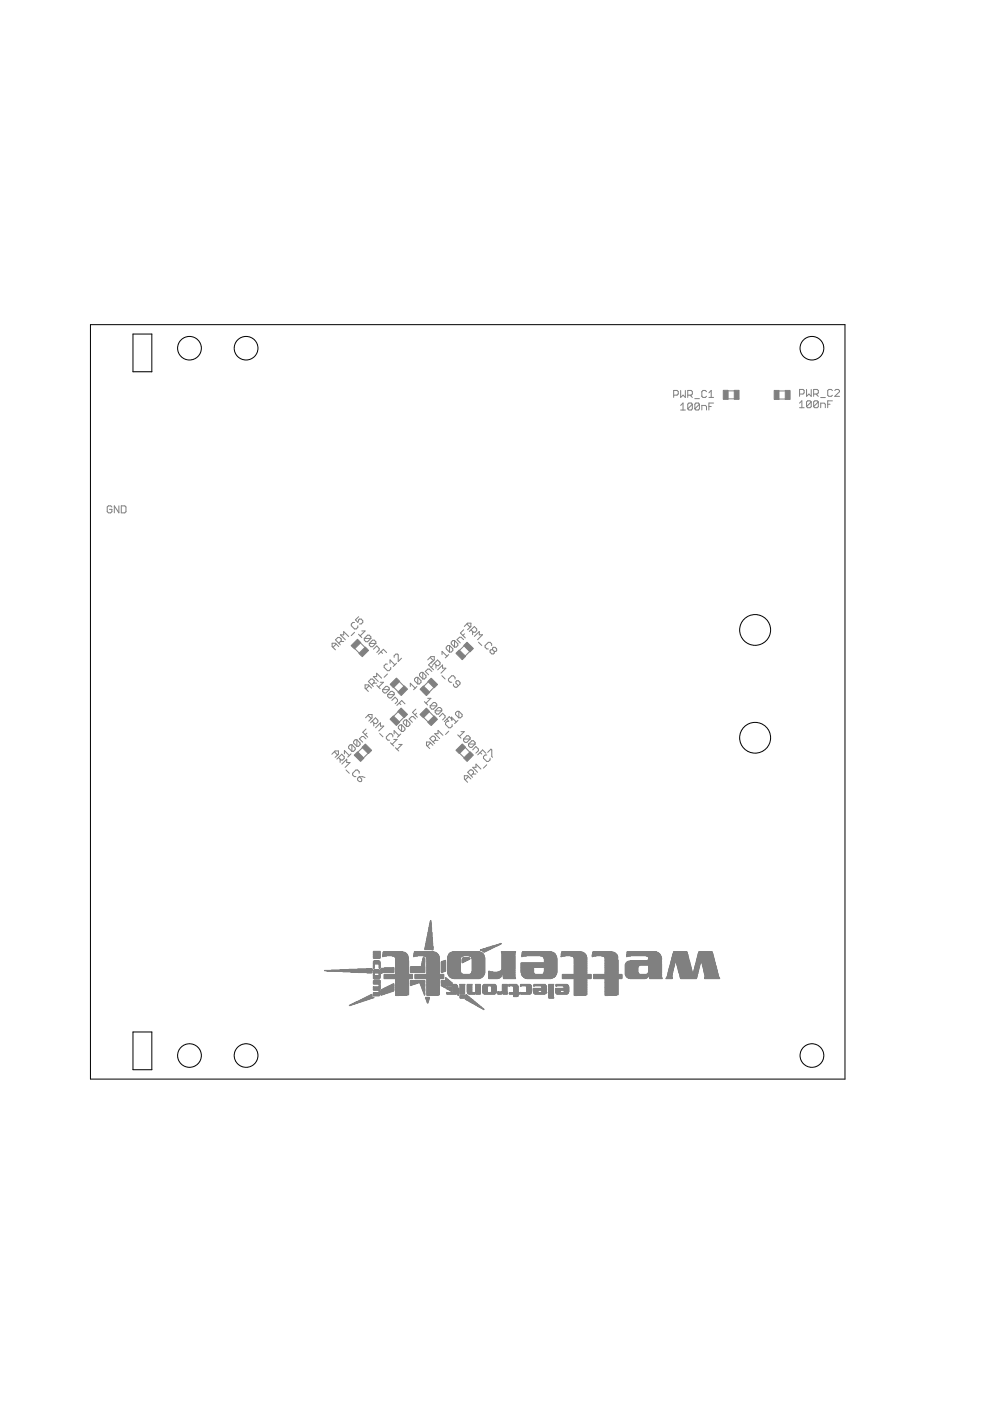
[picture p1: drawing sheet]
<svg xmlns="http://www.w3.org/2000/svg" width="210mm" height="297mm" viewBox="0 0 210 297" stroke-linecap="round" stroke-linejoin="round" font-family="sans-serif">
<g fill="#808080" stroke="#808080" stroke-width=".21">
<path d="M91.3 195.2h.1z"/>
<path d="M91.3 195.2l.1 .1z"/>
<path d="M91.3 195.3l.1 .1z"/>
<path d="M91.2 195.4l.2 .1z"/>
<path d="M91.2 195.5h.2z"/>
<path d="M91.2 195.5l.2 .1z"/>
<path d="M91.2 195.6l.2 .1z"/>
<path d="M91.2 195.7l.2 .1z"/>
<path d="M91.1 195.8l.3 .1z"/>
<path d="M91.1 195.9l.3 .1z"/>
<path d="M91.1 196l.3 .1z"/>
<path d="M91.1 196.1l.3 .1z"/>
<path d="M91 196.2h.4z"/>
<path d="M91 196.2l.4 .1z"/>
<path d="M91 196.3l.4 .1z"/>
<path d="M91 196.4h.4z"/>
<path d="M91 196.4l.4 .1z"/>
<path d="M91 196.5l.4 .1z"/>
<path d="M91 196.6l.5 .1z"/>
<path d="M91 196.7l.5 .1z"/>
<path d="M91 196.8l.5 .1z"/>
<path d="M90.9 196.9l.6 .1z"/>
<path d="M90.9 197l.6 .1z"/>
<path d="M90.9 197.1h.6z"/>
<path d="M90.9 197.1l.6 .1z"/>
<path d="M90.9 197.2l.6 .1z"/>
<path d="M90.8 197.3l.7 .1z"/>
<path d="M90.8 197.4h.7z"/>
<path d="M90.8 197.4l.7 .1z"/>
<path d="M90.8 197.5l.7 .1z"/>
<path d="M90.8 197.6l.7 .1z"/>
<path d="M90.7 197.7l.9 .1z"/>
<path d="M90.7 197.8l.9 .1z"/>
<path d="M90.7 197.9l.9 .1z"/>
<path d="M90.7 198l.9 .1z"/>
<path d="M90.7 198.1h.9z"/>
<path d="M90.7 198.1l.9 .1z"/>
<path d="M90.7 198.2l.9 .1z"/>
<path d="M90.7 198.3l.9 .1z"/>
<path d="M90.7 198.4h.9z"/>
<path d="M90.6 198.4l1 .1z"/>
<path d="M90.6 198.5l1 .1z"/>
<path d="M90.6 198.6l1 .1z"/>
<path d="M90.6 198.6l1.1 .1z"/>
<path d="M90.6 198.7l1.1 .1z"/>
<path d="M90.5 198.8l1.2 .1z"/>
<path d="M90.5 198.9l1.2 .1z"/>
<path d="M90.5 199l1.2 .1z"/>
<path d="M90.5 199.1l1.2 .1z"/>
<path d="M90.4 199.2l1.3 .1z"/>
<path d="M90.4 199.3h1.3z"/>
<path d="M90.4 199.3l1.3 .1z"/>
<path d="M90.4 199.4l1.3 .1z"/>
<path d="M90.4 199.5l1.3 .1z"/>
<path d="M90.4 199.6l1.3 .1z"/>
<path d="M90.4 199.7l1.3 .1z"/>
<path d="M90.4 199.8l1.3 .1z"/>
<path d="M90.4 199.9l1.3 .1z"/>
<path d="M90.3 200h1.4z"/>
<path d="M106.1 200l.2 .1z"/>
<path d="M90.3 200l1.4 .1z"/>
<path d="M105.9 200.1l.3 .1z"/>
<path d="M90.3 200.1l1.4 .1z"/>
<path d="M105.7 200.2l.3 .1z"/>
<path d="M90.3 200.2l1.4 .1z"/>
<path d="M105.4 200.3h.5z"/>
<path d="M90.3 200.3h1.4z"/>
<path d="M105.2 200.3l.5 .1z"/>
<path d="M90.2 200.3l1.5 .1z"/>
<path d="M104.9 200.4l.7 .1z"/>
<path d="M90.2 200.4l1.5 .1z"/>
<path d="M104.7 200.5l.8 .1z"/>
<path d="M90.2 200.5l1.5 .1z"/>
<path d="M104.4 200.6h.8z"/>
<path d="M90.2 200.6h1.5z"/>
<path d="M104.1 200.6l1 .1z"/>
<path d="M90.2 200.6l1.6 .1z"/>
<path d="M103.9 200.7l1 .1z"/>
<path d="M90.1 200.7l1.7 .1z"/>
<path d="M103.6 200.8l1.2 .1z"/>
<path d="M90.1 200.8l1.7 .1z"/>
<path d="M103.4 200.9l1.2 .1z"/>
<path d="M90.1 200.9l1.7 .1z"/>
<path d="M103.1 200.9l1.4 .1z"/>
<path d="M102.9 201l1.4 .1z"/>
<path d="M90.1 201l1.7 .1z"/>
<path d="M102.6 201.1l1.6 .1z"/>
<path d="M90.1 201.1l1.7 .1z"/>
<path d="M102.4 201.2l1.6 .1z"/>
<path d="M90.1 201.2l1.7 .1z"/>
<path d="M102.2 201.3h1.7z"/>
<path d="M90.1 201.3h1.7z"/>
<path d="M101.9 201.3l1.8 .1z"/>
<path d="M91.6 201.3l.2 .1z"/>
<path d="M101.9 201.4l1.6 .1z"/>
<path d="M102.1 201.5l1.3 .1z"/>
<path d="M102.3 201.5l.9 .1z"/>
<path d="M102.4 201.6l.7 .1z"/>
<path d="M102.5 201.7l.4 .1z"/>
<path d="M79.2 201.7l1.4 .1z"/>
<path d="M148.2 201.8l2.8 .1z"/>
<path d="M142.8 201.8l2.9 .1z"/>
<path d="M132.9 201.8l6.3 .1z"/>
<path d="M125.7 201.8l4.1 .1z"/>
<path d="M119.1 201.8l4.2 .1z"/>
<path d="M110.8 201.8l6.1 .1z"/>
<path d="M106.3 201.8l3 .1z"/>
<path d="M102.6 201.8l.2 .1z"/>
<path d="M95.9 201.8l5.8 .1z"/>
<path d="M87.8 201.8l4.2 .1z"/>
<path d="M81.3 201.8l4.1 .1z"/>
<path d="M79.2 201.8l1.4 .1z"/>
<path d="M148.1 201.9l3 .1z"/>
<path d="M142.8 201.9l2.9 .1z"/>
<path d="M132.9 201.9l6.4 .1z"/>
<path d="M125.7 201.9l4.4 .1z"/>
<path d="M119.1 201.9l4.5 .1z"/>
<path d="M110.8 201.9l6.4 .1z"/>
<path d="M106.4 201.9l2.8 .1z"/>
<path d="M95.7 201.9l6.3 .1z"/>
<path d="M87.9 201.9l4.4 .1z"/>
<path d="M81.2 201.9l4.5 .1z"/>
<path d="M79.2 201.9l1.4 .1z"/>
<path d="M132.9 201.9l6.6 .1z"/>
<path d="M125.6 201.9l4.7 .1z"/>
<path d="M119.1 201.9l4.6 .1z"/>
<path d="M110.7 201.9l6.6 .1z"/>
<path d="M95.5 201.9l6.6 .1z"/>
<path d="M87.8 201.9l4.6 .1z"/>
<path d="M81.2 201.9l4.7 .1z"/>
<path d="M148.1 202l3 .1z"/>
<path d="M142.8 202l3 .1z"/>
<path d="M132.9 202l6.7 .1z"/>
<path d="M125.6 202l4.8 .1z"/>
<path d="M119.1 202l4.7 .1z"/>
<path d="M110.7 202l6.8 .1z"/>
<path d="M106.4 202l2.8 .1z"/>
<path d="M95.4 202l6.9 .1z"/>
<path d="M87.8 202l4.8 .1z"/>
<path d="M81.2 202l4.8 .1z"/>
<path d="M79.2 202l1.4 .1z"/>
<path d="M148.1 202.1l3 .1z"/>
<path d="M142.7 202.1l3.1 .1z"/>
<path d="M132.9 202.1l6.8 .1z"/>
<path d="M125.6 202.1l4.9 .1z"/>
<path d="M119.1 202.1l4.9 .1z"/>
<path d="M110.7 202.1l6.9 .1z"/>
<path d="M106.4 202.1l2.8 .1z"/>
<path d="M95.3 202.1l7 .1z"/>
<path d="M87.8 202.1l4.8 .1z"/>
<path d="M81.2 202.1l4.9 .1z"/>
<path d="M79.2 202.1l1.4 .1z"/>
<path d="M148 202.2h3.2z"/>
<path d="M142.7 202.2h3.1z"/>
<path d="M132.9 202.2h6.9z"/>
<path d="M125.6 202.2h5z"/>
<path d="M119 202.2h5z"/>
<path d="M110.7 202.2h6.9z"/>
<path d="M106.4 202.2h2.8z"/>
<path d="M95.2 202.2h7.2z"/>
<path d="M87.8 202.2h4.9z"/>
<path d="M81.2 202.2h5z"/>
<path d="M79.2 202.2h1.4z"/>
<path d="M148 202.2l3.2 .1z"/>
<path d="M142.7 202.2l3.1 .1z"/>
<path d="M132.9 202.2l7 .1z"/>
<path d="M125.6 202.2l5.1 .1z"/>
<path d="M119 202.2l5.1 .1z"/>
<path d="M110.7 202.2l7 .1z"/>
<path d="M106.4 202.2l2.8 .1z"/>
<path d="M95.2 202.2l7.3 .1z"/>
<path d="M87.8 202.2l5 .1z"/>
<path d="M81.2 202.2l5.1 .1z"/>
<path d="M79.2 202.2l1.4 .1z"/>
<path d="M148 202.3l3.2 .1z"/>
<path d="M142.6 202.3l3.2 .1z"/>
<path d="M132.9 202.3l7.1 .1z"/>
<path d="M125.6 202.3l5.1 .1z"/>
<path d="M119 202.3l5.1 .1z"/>
<path d="M110.7 202.3l7.1 .1z"/>
<path d="M106.4 202.3l2.8 .1z"/>
<path d="M95.2 202.3l7.3 .1z"/>
<path d="M87.8 202.3l5.1 .1z"/>
<path d="M81.2 202.3l5.1 .1z"/>
<path d="M79.2 202.3l1.4 .1z"/>
<path d="M148 202.4l3.2 .1z"/>
<path d="M142.6 202.4l3.2 .1z"/>
<path d="M132.9 202.4l7.1 .1z"/>
<path d="M125.6 202.4l5.2 .1z"/>
<path d="M119 202.4l5.2 .1z"/>
<path d="M110.7 202.4l7.1 .1z"/>
<path d="M106.4 202.4l2.8 .1z"/>
<path d="M95.1 202.4l7.5 .1z"/>
<path d="M87.8 202.4l5.1 .1z"/>
<path d="M81.2 202.4l5.1 .1z"/>
<path d="M79.2 202.4l1.4 .1z"/>
<path d="M148 202.5h3.2z"/>
<path d="M142.6 202.5h3.2z"/>
<path d="M132.9 202.5h7.1z"/>
<path d="M125.6 202.5h5.2z"/>
<path d="M119 202.5h5.3z"/>
<path d="M110.6 202.5h7.3z"/>
<path d="M106.4 202.5h2.8z"/>
<path d="M95.1 202.5h7.5z"/>
<path d="M87.8 202.5h5.1z"/>
<path d="M81.2 202.5h5.2z"/>
<path d="M79.2 202.5h1.4z"/>
<path d="M148 202.5l3.2 .1z"/>
<path d="M142.6 202.5l3.2 .1z"/>
<path d="M132.9 202.5l7.1 .1z"/>
<path d="M125.6 202.5l5.3 .1z"/>
<path d="M119 202.5l5.3 .1z"/>
<path d="M110.6 202.5l7.3 .1z"/>
<path d="M106.4 202.5l2.8 .1z"/>
<path d="M95 202.5l7.6 .1z"/>
<path d="M87.7 202.5l5.3 .1z"/>
<path d="M81.1 202.5l5.4 .1z"/>
<path d="M79.2 202.5l1.4 .1z"/>
<path d="M148 202.6l3.2 .1z"/>
<path d="M142.6 202.6l3.3 .1z"/>
<path d="M137 202.6l3.1 .1z"/>
<path d="M132.9 202.6l.8 .1z"/>
<path d="M127.6 202.6l3.3 .1z"/>
<path d="M125.6 202.6l.8 .1z"/>
<path d="M121 202.6l3.3 .1z"/>
<path d="M119 202.6l.8 .1z"/>
<path d="M114.6 202.6l3.3 .1z"/>
<path d="M110.6 202.6l1 .1z"/>
<path d="M106.4 202.6l2.8 .1z"/>
<path d="M99.4 202.6l3.2 .1z"/>
<path d="M95 202.6l3.3 .1z"/>
<path d="M89.8 202.6l3.2 .1z"/>
<path d="M87.7 202.6l.8 .1z"/>
<path d="M83.1 202.6l3.4 .1z"/>
<path d="M81.1 202.6l.9 .1z"/>
<path d="M79.2 202.6l1.4 .1z"/>
<path d="M148 202.7l3.2 .1z"/>
<path d="M142.6 202.7l3.3 .1z"/>
<path d="M137.3 202.7l2.8 .1z"/>
<path d="M132.9 202.7l.3 .1z"/>
<path d="M127.9 202.7l3 .1z"/>
<path d="M125.6 202.7l.3 .1z"/>
<path d="M121.4 202.7l2.9 .1z"/>
<path d="M118.9 202.7l.4 .1z"/>
<path d="M115.1 202.7l2.8 .1z"/>
<path d="M110.6 202.7l.3 .1z"/>
<path d="M106.4 202.7l2.8 .1z"/>
<path d="M99.7 202.7l3 .1z"/>
<path d="M95 202.7l3 .1z"/>
<path d="M90.1 202.7l3 .1z"/>
<path d="M87.7 202.7l.3 .1z"/>
<path d="M83.5 202.7l3 .1z"/>
<path d="M81.2 202.7l.2 .1z"/>
<path d="M79.2 202.7l1.4 .1z"/>
<path d="M147.9 202.8l3.4 .1z"/>
<path d="M142.6 202.8l3.3 .1z"/>
<path d="M137.4 202.8l2.8 .1z"/>
<path d="M132.9 202.8v.1z"/>
<path d="M128.1 202.8l2.9 .1z"/>
<path d="M125.6 202.8v.1z"/>
<path d="M121.5 202.8l2.9 .1z"/>
<path d="M118.9 202.8l.2 .1z"/>
<path d="M115.1 202.8l2.8 .1z"/>
<path d="M110.6 202.8l.1 .1z"/>
<path d="M106.4 202.8l2.8 .1z"/>
<path d="M99.9 202.8l2.8 .1z"/>
<path d="M94.9 202.8l2.9 .1z"/>
<path d="M90.3 202.8l2.8 .1z"/>
<path d="M87.7 202.8l.1 .1z"/>
<path d="M83.7 202.8l2.8 .1z"/>
<path d="M81.1 202.8l.1 .1z"/>
<path d="M79.2 202.8l1.4 .1z"/>
<path d="M121.6 202.8l2.8 .1z"/>
<path d="M115.2 202.8l2.8 .1z"/>
<path d="M90.4 202.8l2.7 .1z"/>
<path d="M83.7 202.8l2.9 .1z"/>
<path d="M147.9 202.9l3.4 .1z"/>
<path d="M142.5 202.9l3.5 .1z"/>
<path d="M137.5 202.9l2.7 .1z"/>
<path d="M128.2 202.9l2.8 .1z"/>
<path d="M121.6 202.9l2.8 .1z"/>
<path d="M115.3 202.9l2.7 .1z"/>
<path d="M106.4 202.9l2.8 .1z"/>
<path d="M99.9 202.9l2.8 .1z"/>
<path d="M94.9 202.9l2.8 .1z"/>
<path d="M90.4 202.9l2.7 .1z"/>
<path d="M83.8 202.9l2.8 .1z"/>
<path d="M79.2 202.9l1.4 .1z"/>
<path d="M147.9 203l3.4 .1z"/>
<path d="M142.5 203l3.5 .1z"/>
<path d="M137.5 203l2.7 .1z"/>
<path d="M128.3 203l2.7 .1z"/>
<path d="M121.7 203l2.7 .1z"/>
<path d="M115.4 203l2.6 .1z"/>
<path d="M106.4 203l2.8 .1z"/>
<path d="M100 203l2.8 .1z"/>
<path d="M94.9 203l2.8 .1z"/>
<path d="M90.4 203l2.7 .1z"/>
<path d="M83.8 203l2.8 .1z"/>
<path d="M79.2 203l1.4 .1z"/>
<path d="M147.8 203.1l3.6 .1z"/>
<path d="M142.5 203.1l3.5 .1z"/>
<path d="M137.5 203.1l2.8 .1z"/>
<path d="M128.3 203.1l2.7 .1z"/>
<path d="M121.7 203.1l2.7 .1z"/>
<path d="M115.4 203.1l2.6 .1z"/>
<path d="M106.4 203.1l2.8 .1z"/>
<path d="M100 203.1l2.8 .1z"/>
<path d="M98.1 203.1l1.5 .1z"/>
<path d="M94.9 203.1l2.8 .1z"/>
<path d="M90.4 203.1l2.8 .1z"/>
<path d="M89.7 203.1l.3 .1z"/>
<path d="M83.9 203.1l2.7 .1z"/>
<path d="M79.2 203.1l1.4 .1z"/>
<path d="M147.8 203.2h3.6z"/>
<path d="M142.5 203.2h3.5z"/>
<path d="M137.5 203.2h2.8z"/>
<path d="M128.3 203.2h2.7z"/>
<path d="M121.8 203.2h2.6z"/>
<path d="M115.3 203.2h2.8z"/>
<path d="M106.4 203.2h2.8z"/>
<path d="M100 203.2h2.8z"/>
<path d="M98 203.2h1.7z"/>
<path d="M94.9 203.2h2.7z"/>
<path d="M90.4 203.2h2.8z"/>
<path d="M89.7 203.2h.4z"/>
<path d="M83.9 203.2h2.7z"/>
<path d="M147.8 203.2l3.6 .1z"/>
<path d="M142.4 203.2l3.6 .1z"/>
<path d="M137.5 203.2l2.8 .1z"/>
<path d="M128.3 203.2l2.7 .1z"/>
<path d="M121.8 203.2l2.6 .1z"/>
<path d="M115.3 203.2l2.8 .1z"/>
<path d="M106.4 203.2l2.8 .1z"/>
<path d="M100 203.2l2.8 .1z"/>
<path d="M98 203.2l1.7 .1z"/>
<path d="M94.9 203.2l2.7 .1z"/>
<path d="M90.4 203.2l2.8 .1z"/>
<path d="M89.7 203.2l.4 .1z"/>
<path d="M83.9 203.2l2.7 .1z"/>
<path d="M147.8 203.3l3.6 .1z"/>
<path d="M142.4 203.3l3.6 .1z"/>
<path d="M137.5 203.3l2.8 .1z"/>
<path d="M128.3 203.3l2.7 .1z"/>
<path d="M121.8 203.3l2.6 .1z"/>
<path d="M115.4 203.3l2.7 .1z"/>
<path d="M106.4 203.3l2.8 .1z"/>
<path d="M100.1 203.3l2.7 .1z"/>
<path d="M98.1 203.3l1.5 .1z"/>
<path d="M94.9 203.3l2.7 .1z"/>
<path d="M90.5 203.3l2.7 .1z"/>
<path d="M89.7 203.3l.4 .1z"/>
<path d="M83.9 203.3l2.7 .1z"/>
<path d="M147.7 203.4l3.7 .1z"/>
<path d="M142.4 203.4l3.6 .1z"/>
<path d="M137.5 203.4l2.8 .1z"/>
<path d="M128.3 203.4l2.7 .1z"/>
<path d="M121.8 203.4l2.6 .1z"/>
<path d="M115.4 203.4l2.7 .1z"/>
<path d="M106.4 203.4l2.8 .1z"/>
<path d="M100.1 203.4l2.7 .1z"/>
<path d="M98 203.4l1.4 .1z"/>
<path d="M94.9 203.4l2.7 .1z"/>
<path d="M90.5 203.4l2.7 .1z"/>
<path d="M89.6 203.4l.5 .1z"/>
<path d="M83.9 203.4l2.7 .1z"/>
<path d="M147.7 203.5h3.7z"/>
<path d="M142.4 203.5h3.6z"/>
<path d="M137.4 203.5h2.9z"/>
<path d="M128.3 203.5h2.7z"/>
<path d="M121.8 203.5h2.6z"/>
<path d="M115.4 203.5h2.7z"/>
<path d="M106.4 203.5h2.8z"/>
<path d="M100.1 203.5h2.7z"/>
<path d="M98 203.5h1.3z"/>
<path d="M94.9 203.5h2.7z"/>
<path d="M90.5 203.5h2.7z"/>
<path d="M89.6 203.5h.5z"/>
<path d="M83.9 203.5h2.7z"/>
<path d="M147.7 203.5l3.7 .1z"/>
<path d="M142.3 203.5l3.8 .1z"/>
<path d="M137.4 203.5l2.9 .1z"/>
<path d="M128.3 203.5l2.7 .1z"/>
<path d="M121.8 203.5l2.6 .1z"/>
<path d="M115.4 203.5l2.7 .1z"/>
<path d="M106.4 203.5l2.8 .1z"/>
<path d="M100.1 203.5l2.7 .1z"/>
<path d="M98 203.5l1.1 .1z"/>
<path d="M94.9 203.5l2.7 .1z"/>
<path d="M90.5 203.5l2.7 .1z"/>
<path d="M89.6 203.5l.5 .1z"/>
<path d="M83.9 203.5l2.7 .1z"/>
<path d="M147.7 203.6l3.7 .1z"/>
<path d="M142.3 203.6l3.8 .1z"/>
<path d="M137.3 203.6l3 .1z"/>
<path d="M128.3 203.6l2.7 .1z"/>
<path d="M121.8 203.6l2.6 .1z"/>
<path d="M115.4 203.6l2.7 .1z"/>
<path d="M106.4 203.6l2.8 .1z"/>
<path d="M100.1 203.6l2.7 .1z"/>
<path d="M98 203.6l1 .1z"/>
<path d="M94.9 203.6l2.7 .1z"/>
<path d="M94.4 203.6l.1 .1z"/>
<path d="M90.5 203.6l2.7 .1z"/>
<path d="M89.6 203.6l.5 .1z"/>
<path d="M83.9 203.6l2.7 .1z"/>
<path d="M147.6 203.7l3.9 .1z"/>
<path d="M142.3 203.7l3.8 .1z"/>
<path d="M133.6 203.7l6.7 .1z"/>
<path d="M128.3 203.7l2.7 .1z"/>
<path d="M121.8 203.7l2.6 .1z"/>
<path d="M115.4 203.7l2.7 .1z"/>
<path d="M106.4 203.7l2.8 .1z"/>
<path d="M100.1 203.7l2.7 .1z"/>
<path d="M98 203.7l.8 .1z"/>
<path d="M94.9 203.7l2.7 .1z"/>
<path d="M94.1 203.7l.4 .1z"/>
<path d="M90.5 203.7l2.7 .1z"/>
<path d="M89.6 203.7l.5 .1z"/>
<path d="M83.9 203.7l2.7 .1z"/>
<path d="M79.3 203.7l1.1 .1z"/>
<path d="M147.6 203.8l3.9 .1z"/>
<path d="M142.3 203.8l3.9 .1z"/>
<path d="M133.2 203.8l7.1 .1z"/>
<path d="M128.3 203.8l2.7 .1z"/>
<path d="M121.8 203.8l2.6 .1z"/>
<path d="M115.4 203.8l2.7 .1z"/>
<path d="M106.4 203.8l2.8 .1z"/>
<path d="M100.1 203.8l2.7 .1z"/>
<path d="M98 203.8l.7 .1z"/>
<path d="M94.9 203.8l2.7 .1z"/>
<path d="M93.9 203.8l.6 .1z"/>
<path d="M90.5 203.8l2.7 .1z"/>
<path d="M89.5 203.8l.6 .1z"/>
<path d="M83.9 203.8l2.7 .1z"/>
<path d="M79.2 203.8l1.3 .1z"/>
<path d="M142.2 203.8l4 .1z"/>
<path d="M133.1 203.8l7.2 .1z"/>
<path d="M98 203.8l.5 .1z"/>
<path d="M93.6 203.8l.9 .1z"/>
<path d="M148.8 203.9l2.7 .1z"/>
<path d="M147.6 203.9l1 .1z"/>
<path d="M143.4 203.9l2.8 .1z"/>
<path d="M142.2 203.9l1 .1z"/>
<path d="M132.9 203.9l7.4 .1z"/>
<path d="M128.3 203.9l2.7 .1z"/>
<path d="M121.8 203.9l2.6 .1z"/>
<path d="M115.4 203.9l2.7 .1z"/>
<path d="M106.4 203.9l2.8 .1z"/>
<path d="M100.1 203.9l2.7 .1z"/>
<path d="M98 203.9l.4 .1z"/>
<path d="M94.9 203.9l2.7 .1z"/>
<path d="M93.6 203.9l.9 .1z"/>
<path d="M90.5 203.9l2.7 .1z"/>
<path d="M89.5 203.9l.6 .1z"/>
<path d="M83.9 203.9l2.7 .1z"/>
<path d="M79.2 203.9l1.3 .1z"/>
<path d="M148.8 204l2.8 .1z"/>
<path d="M147.6 204l.9 .1z"/>
<path d="M143.4 204l2.8 .1z"/>
<path d="M142.2 204l1 .1z"/>
<path d="M132.9 204l7.4 .1z"/>
<path d="M128.3 204l2.7 .1z"/>
<path d="M121.8 204l2.6 .1z"/>
<path d="M115.4 204l2.7 .1z"/>
<path d="M106.4 204l2.8 .1z"/>
<path d="M100.1 204l2.7 .1z"/>
<path d="M98 204l.2 .1z"/>
<path d="M94.9 204l2.7 .1z"/>
<path d="M93.6 204l.9 .1z"/>
<path d="M90.5 204l2.7 .1z"/>
<path d="M89.5 204l.6 .1z"/>
<path d="M83.9 204l2.7 .1z"/>
<path d="M79.2 204l1.4 .1z"/>
<path d="M148.8 204.1l2.8 .1z"/>
<path d="M147.6 204.1l.9 .1z"/>
<path d="M143.4 204.1l2.9 .1z"/>
<path d="M142.2 204.1l.9 .1z"/>
<path d="M132.8 204.1l7.5 .1z"/>
<path d="M128.3 204.1l2.7 .1z"/>
<path d="M121.8 204.1l2.6 .1z"/>
<path d="M115.4 204.1l2.7 .1z"/>
<path d="M106.4 204.1l2.8 .1z"/>
<path d="M100.1 204.1l2.7 .1z"/>
<path d="M98 204.1l.1 .1z"/>
<path d="M94.9 204.1l2.7 .1z"/>
<path d="M93.6 204.1l.9 .1z"/>
<path d="M90.5 204.1l2.7 .1z"/>
<path d="M89.5 204.1l.6 .1z"/>
<path d="M83.9 204.1l2.7 .1z"/>
<path d="M79.2 204.1l1.4 .1z"/>
<path d="M148.9 204.2h2.7z"/>
<path d="M147.6 204.2h.9z"/>
<path d="M143.4 204.2h2.9z"/>
<path d="M142.2 204.2h.9z"/>
<path d="M132.7 204.2h7.6z"/>
<path d="M128.3 204.2h2.7z"/>
<path d="M121.8 204.2h2.6z"/>
<path d="M110.5 204.2h7.6z"/>
<path d="M106.4 204.2h2.8z"/>
<path d="M100.1 204.2h2.7z"/>
<path d="M94.9 204.2h2.7z"/>
<path d="M93.6 204.2h.9z"/>
<path d="M90.5 204.2h2.7z"/>
<path d="M89.5 204.2h.5z"/>
<path d="M83.9 204.2h2.7z"/>
<path d="M79.2 204.2h1.4z"/>
<path d="M148.9 204.2l2.7 .1z"/>
<path d="M147.6 204.2l.9 .1z"/>
<path d="M143.4 204.2l2.9 .1z"/>
<path d="M142.2 204.2l.9 .1z"/>
<path d="M132.7 204.2l7.6 .1z"/>
<path d="M128.3 204.2l2.7 .1z"/>
<path d="M121.8 204.2l2.6 .1z"/>
<path d="M110.5 204.2l7.6 .1z"/>
<path d="M106.4 204.2l2.8 .1z"/>
<path d="M100.1 204.2l2.7 .1z"/>
<path d="M94.9 204.2l2.7 .1z"/>
<path d="M93.6 204.2l.9 .1z"/>
<path d="M90.5 204.2l2.7 .1z"/>
<path d="M89.5 204.2l.5 .1z"/>
<path d="M83.9 204.2l2.7 .1z"/>
<path d="M79.2 204.2l1.4 .1z"/>
<path d="M148.9 204.3l2.8 .1z"/>
<path d="M147.5 204.3l.9 .1z"/>
<path d="M143.4 204.3l2.9 .1z"/>
<path d="M142.2 204.3l.9 .1z"/>
<path d="M132.7 204.3l7.6 .1z"/>
<path d="M128.3 204.3l2.7 .1z"/>
<path d="M121.8 204.3l2.6 .1z"/>
<path d="M110.5 204.3l7.6 .1z"/>
<path d="M106.4 204.3l2.8 .1z"/>
<path d="M100.1 204.3l2.7 .1z"/>
<path d="M94.9 204.3l2.7 .1z"/>
<path d="M93.6 204.3l.9 .1z"/>
<path d="M90.5 204.3l2.7 .1z"/>
<path d="M89.5 204.3l.5 .1z"/>
<path d="M83.9 204.3l2.7 .1z"/>
<path d="M79.2 204.3l1.4 .1z"/>
<path d="M148.9 204.4h2.8z"/>
<path d="M147.5 204.4h.9z"/>
<path d="M143.5 204.4h2.8z"/>
<path d="M142.2 204.4h.8z"/>
<path d="M132.7 204.4h7.6z"/>
<path d="M128.3 204.4h2.7z"/>
<path d="M121.8 204.4h2.6z"/>
<path d="M110.5 204.4h7.6z"/>
<path d="M106.4 204.4h2.8z"/>
<path d="M100.1 204.4h2.7z"/>
<path d="M94.9 204.4h2.7z"/>
<path d="M93.6 204.4h.9z"/>
<path d="M90.5 204.4h2.7z"/>
<path d="M89.5 204.4h.5z"/>
<path d="M83.9 204.4h2.7z"/>
<path d="M80.3 204.4h.3z"/>
<path d="M79.2 204.4h.2z"/>
<path d="M148.9 204.4l2.8 .1z"/>
<path d="M147.5 204.4l.9 .1z"/>
<path d="M143.5 204.4l2.9 .1z"/>
<path d="M142.1 204.4l.9 .1z"/>
<path d="M132.6 204.4l7.7 .1z"/>
<path d="M128.3 204.4l2.7 .1z"/>
<path d="M121.8 204.4l2.6 .1z"/>
<path d="M110.5 204.4l7.6 .1z"/>
<path d="M106.4 204.4l2.8 .1z"/>
<path d="M100.1 204.4l2.7 .1z"/>
<path d="M94.9 204.4l2.7 .1z"/>
<path d="M93.6 204.4l.9 .1z"/>
<path d="M90.5 204.4l2.7 .1z"/>
<path d="M89.5 204.4l.5 .1z"/>
<path d="M83.9 204.4l2.7 .1z"/>
<path d="M80.4 204.4l.2 .1z"/>
<path d="M79.2 204.4l.2 .1z"/>
<path d="M148.9 204.5l2.8 .1z"/>
<path d="M147.5 204.5l.9 .1z"/>
<path d="M143.5 204.5l2.9 .1z"/>
<path d="M142.1 204.5l.9 .1z"/>
<path d="M132.6 204.5l7.7 .1z"/>
<path d="M128.3 204.5l2.7 .1z"/>
<path d="M121.8 204.5l2.6 .1z"/>
<path d="M110.5 204.5l7.6 .1z"/>
<path d="M106.4 204.5l2.8 .1z"/>
<path d="M100.1 204.5l2.7 .1z"/>
<path d="M94.9 204.5l2.7 .1z"/>
<path d="M93.6 204.5l.9 .1z"/>
<path d="M90.5 204.5l2.7 .1z"/>
<path d="M89.4 204.5l.6 .1z"/>
<path d="M83.9 204.5l2.7 .1z"/>
<path d="M80.4 204.5l.2 .1z"/>
<path d="M79.2 204.5l.1 .1z"/>
<path d="M148.9 204.6l2.9 .1z"/>
<path d="M147.4 204.6l.9 .1z"/>
<path d="M143.5 204.6l2.9 .1z"/>
<path d="M142.1 204.6l.9 .1z"/>
<path d="M137.5 204.6l2.8 .1z"/>
<path d="M132.6 204.6l3.1 .1z"/>
<path d="M128.3 204.6l2.7 .1z"/>
<path d="M121.8 204.6l2.6 .1z"/>
<path d="M110.5 204.6l7.6 .1z"/>
<path d="M106.4 204.6l2.8 .1z"/>
<path d="M100.1 204.6l2.7 .1z"/>
<path d="M94.9 204.6l2.7 .1z"/>
<path d="M93.6 204.6l.9 .1z"/>
<path d="M90.5 204.6l2.7 .1z"/>
<path d="M89.4 204.6l.6 .1z"/>
<path d="M83.9 204.6l2.7 .1z"/>
<path d="M80.4 204.6l.2 .1z"/>
<path d="M79.2 204.6l.1 .1z"/>
<path d="M148.9 204.7l2.9 .1z"/>
<path d="M147.4 204.7l.9 .1z"/>
<path d="M143.6 204.7l2.9 .1z"/>
<path d="M142.1 204.7l.8 .1z"/>
<path d="M137.5 204.7l2.8 .1z"/>
<path d="M132.6 204.7l2.9 .1z"/>
<path d="M128.3 204.7l2.7 .1z"/>
<path d="M121.8 204.7l2.6 .1z"/>
<path d="M110.5 204.7l7.6 .1z"/>
<path d="M106.4 204.7l2.8 .1z"/>
<path d="M100.1 204.7l2.7 .1z"/>
<path d="M94.9 204.7l2.7 .1z"/>
<path d="M93.6 204.7l.9 .1z"/>
<path d="M90.5 204.7l2.7 .1z"/>
<path d="M89.4 204.7l.6 .1z"/>
<path d="M83.9 204.7l2.7 .1z"/>
<path d="M80.4 204.7l.2 .1z"/>
<path d="M79.2 204.7l.1 .1z"/>
<path d="M149 204.7l2.8 .1z"/>
<path d="M142 204.7l.9 .1z"/>
<path d="M132.6 204.7l2.8 .1z"/>
<path d="M149 204.8l2.8 .1z"/>
<path d="M147.4 204.8l.9 .1z"/>
<path d="M143.6 204.8l2.9 .1z"/>
<path d="M142 204.8l.9 .1z"/>
<path d="M137.5 204.8l2.8 .1z"/>
<path d="M132.6 204.8l2.8 .1z"/>
<path d="M128.3 204.8l2.7 .1z"/>
<path d="M121.8 204.8l2.6 .1z"/>
<path d="M110.5 204.8l7.6 .1z"/>
<path d="M106.4 204.8l2.8 .1z"/>
<path d="M100.1 204.8l2.7 .1z"/>
<path d="M94.9 204.8l2.7 .1z"/>
<path d="M93.6 204.8l.9 .1z"/>
<path d="M90.5 204.8l2.7 .1z"/>
<path d="M89.4 204.8l.6 .1z"/>
<path d="M83.9 204.8l2.7 .1z"/>
<path d="M80.4 204.8l.2 .1z"/>
<path d="M79.2 204.8l.1 .1z"/>
<path d="M149 204.9l2.8 .1z"/>
<path d="M147.3 204.9l1 .1z"/>
<path d="M143.6 204.9l2.9 .1z"/>
<path d="M142 204.9l.9 .1z"/>
<path d="M137.5 204.9l2.8 .1z"/>
<path d="M132.6 204.9l2.7 .1z"/>
<path d="M128.3 204.9l2.7 .1z"/>
<path d="M121.8 204.9l2.6 .1z"/>
<path d="M110.5 204.9l7.6 .1z"/>
<path d="M106.4 204.9l2.8 .1z"/>
<path d="M100.1 204.9l2.7 .1z"/>
<path d="M94.9 204.9l2.7 .1z"/>
<path d="M93.6 204.9l.9 .1z"/>
<path d="M90.5 204.9l2.7 .1z"/>
<path d="M88.9 204.9l1.2 .1z"/>
<path d="M83.9 204.9l2.7 .1z"/>
<path d="M80.4 204.9l.2 .1z"/>
<path d="M79.2 204.9l.1 .1z"/>
<path d="M149 205l2.8 .1z"/>
<path d="M147.3 205l1 .1z"/>
<path d="M143.7 205l2.8 .1z"/>
<path d="M142 205l.9 .1z"/>
<path d="M137.5 205l2.8 .1z"/>
<path d="M132.6 205l2.7 .1z"/>
<path d="M128.3 205l2.7 .1z"/>
<path d="M121.8 205l2.6 .1z"/>
<path d="M110.5 205l7.6 .1z"/>
<path d="M106.4 205l2.8 .1z"/>
<path d="M100.1 205l2.7 .1z"/>
<path d="M94.9 205l2.7 .1z"/>
<path d="M93.6 205l.9 .1z"/>
<path d="M90.5 205l2.7 .1z"/>
<path d="M87 205l3.1 .1z"/>
<path d="M83.9 205l2.7 .1z"/>
<path d="M80.4 205l.2 .1z"/>
<path d="M79.2 205l.1 .1z"/>
<path d="M149.1 205.1h2.7z"/>
<path d="M147.3 205.1h1z"/>
<path d="M143.7 205.1h2.8z"/>
<path d="M141.9 205.1h1z"/>
<path d="M137.5 205.1h2.8z"/>
<path d="M132.6 205.1h2.6z"/>
<path d="M128.3 205.1h2.7z"/>
<path d="M121.8 205.1h2.6z"/>
<path d="M115.4 205.1h2.7z"/>
<path d="M110.5 205.1h2.6z"/>
<path d="M106.4 205.1h2.8z"/>
<path d="M100.1 205.1h2.7z"/>
<path d="M94.9 205.1h2.7z"/>
<path d="M93.6 205.1h.9z"/>
<path d="M90.5 205.1h2.7z"/>
<path d="M87 205.1h3.1z"/>
<path d="M83.9 205.1h2.7z"/>
<path d="M80.4 205.1h.2z"/>
<path d="M79.2 205.1h.1z"/>
<path d="M149.1 205.1l2.8 .1z"/>
<path d="M147.3 205.1l1 .1z"/>
<path d="M143.7 205.1l2.8 .1z"/>
<path d="M141.9 205.1l1 .1z"/>
<path d="M137.5 205.1l2.8 .1z"/>
<path d="M132.6 205.1l2.6 .1z"/>
<path d="M128.3 205.1l2.7 .1z"/>
<path d="M121.8 205.1l2.6 .1z"/>
<path d="M115.4 205.1l2.7 .1z"/>
<path d="M110.5 205.1l2.6 .1z"/>
<path d="M106.4 205.1l2.8 .1z"/>
<path d="M100.1 205.1l2.7 .1z"/>
<path d="M94.9 205.1l2.7 .1z"/>
<path d="M93.6 205.1l.9 .1z"/>
<path d="M90.5 205.1l2.7 .1z"/>
<path d="M87 205.1l3.1 .1z"/>
<path d="M83.9 205.1l2.7 .1z"/>
<path d="M83.3 205.1l.2 .1z"/>
<path d="M80.4 205.1l.2 .1z"/>
<path d="M79.2 205.1l.1 .1z"/>
<path d="M149.1 205.2l2.8 .1z"/>
<path d="M147.3 205.2l.9 .1z"/>
<path d="M143.7 205.2l2.9 .1z"/>
<path d="M141.9 205.2l1 .1z"/>
<path d="M137.5 205.2l2.8 .1z"/>
<path d="M132.6 205.2l2.6 .1z"/>
<path d="M128.3 205.2l2.7 .1z"/>
<path d="M121.8 205.2l2.6 .1z"/>
<path d="M115.4 205.2l2.7 .1z"/>
<path d="M110.5 205.2l2.6 .1z"/>
<path d="M106.4 205.2l2.8 .1z"/>
<path d="M100.1 205.2l2.7 .1z"/>
<path d="M94.9 205.2l2.7 .1z"/>
<path d="M93.6 205.2l.9 .1z"/>
<path d="M90.5 205.2l2.7 .1z"/>
<path d="M87 205.2l3.1 .1z"/>
<path d="M83.9 205.2l2.7 .1z"/>
<path d="M81.4 205.2l2.1 .1z"/>
<path d="M80.4 205.2l.2 .1z"/>
<path d="M79.2 205.2l.2 .1z"/>
<path d="M149.1 205.3l2.8 .1z"/>
<path d="M147.3 205.3l.9 .1z"/>
<path d="M143.8 205.3l2.8 .1z"/>
<path d="M141.9 205.3l.9 .1z"/>
<path d="M137.5 205.3l2.8 .1z"/>
<path d="M132.6 205.3l2.6 .1z"/>
<path d="M128.3 205.3l2.7 .1z"/>
<path d="M121.8 205.3l2.6 .1z"/>
<path d="M115.4 205.3l2.7 .1z"/>
<path d="M110.5 205.3l2.6 .1z"/>
<path d="M106.4 205.3l2.8 .1z"/>
<path d="M100.1 205.3l2.7 .1z"/>
<path d="M94.9 205.3l2.7 .1z"/>
<path d="M93.6 205.3l.9 .1z"/>
<path d="M90.5 205.3l2.7 .1z"/>
<path d="M87 205.3l3.1 .1z"/>
<path d="M83.9 205.3l2.7 .1z"/>
<path d="M80.8 205.3l2.7 .1z"/>
<path d="M149.2 205.4h2.7z"/>
<path d="M147.3 205.4h.9z"/>
<path d="M143.8 205.4h2.8z"/>
<path d="M141.9 205.4h.9z"/>
<path d="M137.5 205.4h2.8z"/>
<path d="M132.6 205.4h2.6z"/>
<path d="M128.3 205.4h2.7z"/>
<path d="M121.8 205.4h2.6z"/>
<path d="M115.4 205.4h2.7z"/>
<path d="M110.5 205.4h2.6z"/>
<path d="M106.4 205.4h2.8z"/>
<path d="M100.1 205.4h2.7z"/>
<path d="M94.9 205.4h2.7z"/>
<path d="M93.6 205.4h.9z"/>
<path d="M90.5 205.4h2.7z"/>
<path d="M87 205.4h3.1z"/>
<path d="M83.9 205.4h2.7z"/>
<path d="M80.8 205.4h2.7z"/>
<path d="M77.7 205.4h1.2z"/>
<path d="M149.2 205.4l2.8 .1z"/>
<path d="M147.2 205.4l1 .1z"/>
<path d="M143.8 205.4l2.8 .1z"/>
<path d="M141.9 205.4l.9 .1z"/>
<path d="M137.5 205.4l2.8 .1z"/>
<path d="M132.6 205.4l2.6 .1z"/>
<path d="M128.3 205.4l2.7 .1z"/>
<path d="M121.8 205.4l2.6 .1z"/>
<path d="M115.4 205.4l2.7 .1z"/>
<path d="M110.5 205.4l2.6 .1z"/>
<path d="M106.4 205.4l2.8 .1z"/>
<path d="M100.1 205.4l2.7 .1z"/>
<path d="M94.9 205.4l2.7 .1z"/>
<path d="M93.6 205.4l.9 .1z"/>
<path d="M90.5 205.4l2.7 .1z"/>
<path d="M87 205.4l3.1 .1z"/>
<path d="M83.9 205.4l2.7 .1z"/>
<path d="M80.8 205.4l2.7 .1z"/>
<path d="M75.8 205.4l3.1 .1z"/>
<path d="M149.2 205.5l2.8 .1z"/>
<path d="M147.2 205.5l.9 .1z"/>
<path d="M143.8 205.5l2.9 .1z"/>
<path d="M141.9 205.5l.9 .1z"/>
<path d="M137.5 205.5l2.8 .1z"/>
<path d="M132.6 205.5l2.6 .1z"/>
<path d="M128.3 205.5l2.7 .1z"/>
<path d="M121.8 205.5l2.6 .1z"/>
<path d="M115.4 205.5l2.7 .1z"/>
<path d="M110.5 205.5l2.6 .1z"/>
<path d="M106.3 205.5l2.9 .1z"/>
<path d="M100.1 205.5l2.7 .1z"/>
<path d="M94.9 205.5l2.7 .1z"/>
<path d="M93.6 205.5l.9 .1z"/>
<path d="M90.5 205.5l2.7 .1z"/>
<path d="M87 205.5l3.1 .1z"/>
<path d="M83.9 205.5l2.7 .1z"/>
<path d="M80.7 205.5l2.8 .1z"/>
<path d="M74 205.5l5 .1z"/>
<path d="M149.2 205.6l2.8 .1z"/>
<path d="M147.2 205.6l.9 .1z"/>
<path d="M143.8 205.6l2.9 .1z"/>
<path d="M141.8 205.6l.9 .1z"/>
<path d="M137.5 205.6l2.8 .1z"/>
<path d="M132.6 205.6l2.6 .1z"/>
<path d="M128.3 205.6l2.7 .1z"/>
<path d="M121.8 205.6l2.6 .1z"/>
<path d="M115.4 205.6l2.7 .1z"/>
<path d="M110.5 205.6l2.6 .1z"/>
<path d="M106.3 205.6l2.9 .1z"/>
<path d="M100.1 205.6l2.7 .1z"/>
<path d="M94.9 205.6l2.7 .1z"/>
<path d="M93.6 205.6l.9 .1z"/>
<path d="M90.5 205.6l2.7 .1z"/>
<path d="M87 205.6l3.1 .1z"/>
<path d="M83.9 205.6l2.7 .1z"/>
<path d="M80.8 205.6l2.7 .1z"/>
<path d="M79.3 205.6l1.1 .1z"/>
<path d="M72.1 205.6l6.8 .1z"/>
<path d="M149.2 205.7l2.8 .1z"/>
<path d="M147.2 205.7l.9 .1z"/>
<path d="M143.8 205.7l2.9 .1z"/>
<path d="M141.8 205.7l.9 .1z"/>
<path d="M137.5 205.7l2.8 .1z"/>
<path d="M132.6 205.7l2.6 .1z"/>
<path d="M128.3 205.7l2.7 .1z"/>
<path d="M121.8 205.7l2.6 .1z"/>
<path d="M115.4 205.7l2.7 .1z"/>
<path d="M110.5 205.7l2.6 .1z"/>
<path d="M106.3 205.7l2.9 .1z"/>
<path d="M100.1 205.7l2.7 .1z"/>
<path d="M94.9 205.7l2.7 .1z"/>
<path d="M93.6 205.7l.9 .1z"/>
<path d="M90.5 205.7l2.7 .1z"/>
<path d="M87 205.7l3.1 .1z"/>
<path d="M83.9 205.7l2.7 .1z"/>
<path d="M80.8 205.7l2.7 .1z"/>
<path d="M79.2 205.7l1.3 .1z"/>
<path d="M70.3 205.7l8.6 .1z"/>
<path d="M149.2 205.7l2.9 .1z"/>
<path d="M147.1 205.7l1 .1z"/>
<path d="M106.2 205.7l3 .1z"/>
<path d="M68.8 205.7l10.1 .1z"/>
<path d="M149.2 205.8l2.9 .1z"/>
<path d="M147.1 205.8l.9 .1z"/>
<path d="M143.8 205.8l2.9 .1z"/>
<path d="M141.8 205.8l.9 .1z"/>
<path d="M137.5 205.8l2.8 .1z"/>
<path d="M132.6 205.8l2.6 .1z"/>
<path d="M128.3 205.8l2.7 .1z"/>
<path d="M121.8 205.8l2.6 .1z"/>
<path d="M115.4 205.8l2.7 .1z"/>
<path d="M110.5 205.8l2.6 .1z"/>
<path d="M106.1 205.8l3.1 .1z"/>
<path d="M100.1 205.8l2.7 .1z"/>
<path d="M94.9 205.8l2.7 .1z"/>
<path d="M93.6 205.8l.9 .1z"/>
<path d="M90.5 205.8l2.7 .1z"/>
<path d="M87 205.8l3.1 .1z"/>
<path d="M83.9 205.8l2.7 .1z"/>
<path d="M80.8 205.8l2.7 .1z"/>
<path d="M79.2 205.8l1.4 .1z"/>
<path d="M69.3 205.8l9.6 .1z"/>
<path d="M149.2 205.9l2.9 .1z"/>
<path d="M147.1 205.9l.9 .1z"/>
<path d="M143.9 205.9l2.8 .1z"/>
<path d="M141.7 205.9l.9 .1z"/>
<path d="M137.5 205.9l2.8 .1z"/>
<path d="M132.6 205.9l2.6 .1z"/>
<path d="M128.3 205.9l2.7 .1z"/>
<path d="M121.8 205.9l2.6 .1z"/>
<path d="M115.4 205.9l2.7 .1z"/>
<path d="M110.5 205.9l2.6 .1z"/>
<path d="M106 205.9l3.2 .1z"/>
<path d="M103.6 205.9l.2 .1z"/>
<path d="M100.1 205.9l2.7 .1z"/>
<path d="M94.9 205.9l2.7 .1z"/>
<path d="M93.6 205.9l.7 .1z"/>
<path d="M90.5 205.9l2.7 .1z"/>
<path d="M87 205.9l3.1 .1z"/>
<path d="M83.9 205.9l2.7 .1z"/>
<path d="M80.8 205.9l2.7 .1z"/>
<path d="M79.2 205.9l1.4 .1z"/>
<path d="M71 205.9l7.8 .1z"/>
<path d="M149.2 206l2.9 .1z"/>
<path d="M147.1 206l.9 .1z"/>
<path d="M143.9 206l2.8 .1z"/>
<path d="M141.7 206l.9 .1z"/>
<path d="M137.5 206l2.8 .1z"/>
<path d="M132.6 206l2.6 .1z"/>
<path d="M128.3 206l2.7 .1z"/>
<path d="M121.8 206l2.6 .1z"/>
<path d="M115.4 206l2.7 .1z"/>
<path d="M110.5 206l2.6 .1z"/>
<path d="M105.8 206l3.4 .1z"/>
<path d="M103.6 206l.3 .1z"/>
<path d="M100 206l2.8 .1z"/>
<path d="M94.9 206l2.7 .1z"/>
<path d="M93.6 206l.6 .1z"/>
<path d="M90.5 206l2.7 .1z"/>
<path d="M87 206l3.1 .1z"/>
<path d="M83.9 206l2.7 .1z"/>
<path d="M80.8 206l2.7 .1z"/>
<path d="M79.2 206l1.4 .1z"/>
<path d="M72.7 206l6.2 .1z"/>
<path d="M149.3 206.1h2.8z"/>
<path d="M147 206.1h1z"/>
<path d="M143.9 206.1h2.8z"/>
<path d="M141.7 206.1h.9z"/>
<path d="M137.5 206.1h2.8z"/>
<path d="M132.6 206.1h2.6z"/>
<path d="M128.3 206.1h2.7z"/>
<path d="M121.8 206.1h2.6z"/>
<path d="M115.3 206.1h2.8z"/>
<path d="M110.5 206.1h2.6z"/>
<path d="M105.5 206.1h3.7z"/>
<path d="M103.6 206.1h.9z"/>
<path d="M100 206.1h2.8z"/>
<path d="M94.9 206.1h2.8z"/>
<path d="M93.6 206.1h.3z"/>
<path d="M90.5 206.1h2.7z"/>
<path d="M87 206.1h3.1z"/>
<path d="M83.9 206.1h2.7z"/>
<path d="M80.8 206.1h2.7z"/>
<path d="M79.2 206.1h1.4z"/>
<path d="M74.4 206.1h4.4z"/>
<path d="M149.3 206.1l2.8 .1z"/>
<path d="M147 206.1l1 .1z"/>
<path d="M143.9 206.1l2.9 .1z"/>
<path d="M141.7 206.1l.9 .1z"/>
<path d="M137.5 206.1l2.8 .1z"/>
<path d="M132.6 206.1l2.7 .1z"/>
<path d="M128.3 206.1l2.7 .1z"/>
<path d="M121.8 206.1l2.6 .1z"/>
<path d="M115.3 206.1l2.8 .1z"/>
<path d="M110.5 206.1l2.6 .1z"/>
<path d="M103.6 206.1l5.6 .1z"/>
<path d="M100 206.1l2.8 .1z"/>
<path d="M94.9 206.1l2.8 .1z"/>
<path d="M93.6 206.1l.2 .1z"/>
<path d="M90.5 206.1l2.7 .1z"/>
<path d="M87 206.1l3.1 .1z"/>
<path d="M83.9 206.1l2.7 .1z"/>
<path d="M80.8 206.1l2.7 .1z"/>
<path d="M79.2 206.1l1.4 .1z"/>
<path d="M76 206.1l2.9 .1z"/>
<path d="M149.3 206.2l2.8 .1z"/>
<path d="M147 206.2l1 .1z"/>
<path d="M144 206.2l2.8 .1z"/>
<path d="M141.6 206.2l1 .1z"/>
<path d="M137.4 206.2l2.9 .1z"/>
<path d="M132.6 206.2l2.7 .1z"/>
<path d="M128.3 206.2l2.7 .1z"/>
<path d="M121.8 206.2l2.6 .1z"/>
<path d="M115.4 206.2l2.6 .1z"/>
<path d="M110.6 206.2l2.5 .1z"/>
<path d="M103.6 206.2l5.6 .1z"/>
<path d="M99.9 206.2l2.9 .1z"/>
<path d="M94.9 206.2l2.8 .1z"/>
<path d="M90.5 206.2l2.7 .1z"/>
<path d="M83.9 206.2l2.7 .1z"/>
<path d="M80.8 206.2l.2 .1z"/>
<path d="M79.2 206.2l1.4 .1z"/>
<path d="M77.8 206.2l1 .1z"/>
<path d="M149.3 206.3l2.8 .1z"/>
<path d="M144 206.3l4 .1z"/>
<path d="M141.6 206.3l1 .1z"/>
<path d="M137.4 206.3l2.9 .1z"/>
<path d="M132.6 206.3l2.7 .1z"/>
<path d="M128.3 206.3l2.7 .1z"/>
<path d="M121.8 206.3l2.6 .1z"/>
<path d="M115.4 206.3l2.6 .1z"/>
<path d="M110.6 206.3l2.6 .1z"/>
<path d="M103.6 206.3l5.6 .1z"/>
<path d="M99.9 206.3l2.9 .1z"/>
<path d="M94.9 206.3l2.9 .1z"/>
<path d="M90.5 206.3l2.7 .1z"/>
<path d="M83.9 206.3l2.7 .1z"/>
<path d="M80.8 206.3l.2 .1z"/>
<path d="M80.3 206.3l.3 .1z"/>
<path d="M79.2 206.3l.2 .1z"/>
<path d="M149.4 206.4h2.8z"/>
<path d="M144 206.4h4z"/>
<path d="M141.6 206.4h1z"/>
<path d="M137.4 206.4h2.9z"/>
<path d="M132.6 206.4h2.8z"/>
<path d="M128.3 206.4h2.7z"/>
<path d="M121.8 206.4h2.6z"/>
<path d="M115.3 206.4h2.7z"/>
<path d="M110.6 206.4h2.6z"/>
<path d="M103.6 206.4h5.6z"/>
<path d="M99.9 206.4h2.8z"/>
<path d="M94.9 206.4h2.9z"/>
<path d="M90.5 206.4h2.7z"/>
<path d="M83.9 206.4h2.7z"/>
<path d="M80.4 206.4h.2z"/>
<path d="M79.2 206.4h.1z"/>
<path d="M149.4 206.4l2.8 .1z"/>
<path d="M144.1 206.4l3.8 .1z"/>
<path d="M141.6 206.4l1 .1z"/>
<path d="M137.3 206.4l3 .1z"/>
<path d="M132.6 206.4l2.8 .1z"/>
<path d="M128.3 206.4l2.7 .1z"/>
<path d="M121.8 206.4l2.6 .1z"/>
<path d="M115.3 206.4l2.7 .1z"/>
<path d="M110.6 206.4l2.7 .1z"/>
<path d="M103.6 206.4l5.6 .1z"/>
<path d="M99.8 206.4l2.9 .1z"/>
<path d="M95 206.4l2.9 .1z"/>
<path d="M90.5 206.4l2.7 .1z"/>
<path d="M83.9 206.4l2.7 .1z"/>
<path d="M80.4 206.4l.2 .1z"/>
<path d="M79.2 206.4l.1 .1z"/>
<path d="M149.4 206.5l2.8 .1z"/>
<path d="M144.1 206.5l3.8 .1z"/>
<path d="M141.6 206.5l.9 .1z"/>
<path d="M137.1 206.5l3.2 .1z"/>
<path d="M132.6 206.5l3 .1z"/>
<path d="M128.3 206.5l2.7 .1z"/>
<path d="M121.8 206.5l2.6 .1z"/>
<path d="M115.1 206.5l2.8 .1z"/>
<path d="M110.6 206.5l2.8 .1z"/>
<path d="M103.6 206.5l5.6 .1z"/>
<path d="M99.7 206.5l3 .1z"/>
<path d="M95 206.5l3.1 .1z"/>
<path d="M90.5 206.5l2.7 .1z"/>
<path d="M83.9 206.5l2.7 .1z"/>
<path d="M80.4 206.5l.2 .1z"/>
<path d="M79.2 206.5l.1 .1z"/>
<path d="M149.4 206.6l2.8 .1z"/>
<path d="M144.1 206.6l3.8 .1z"/>
<path d="M141.6 206.6l.9 .1z"/>
<path d="M132.6 206.6l7.7 .1z"/>
<path d="M125.9 206.6l6 .1z"/>
<path d="M119.2 206.6l6.1 .1z"/>
<path d="M110.6 206.6l7.3 .1z"/>
<path d="M106.7 206.6l2.5 .1z"/>
<path d="M103.6 206.6l2.8 .1z"/>
<path d="M95 206.6l7.6 .1z"/>
<path d="M88 206.6l6.1 .1z"/>
<path d="M81.4 206.6l6.1 .1z"/>
<path d="M80.4 206.6l.2 .1z"/>
<path d="M79.2 206.6l.1 .1z"/>
<path d="M149.4 206.7h2.9z"/>
<path d="M144.1 206.7h3.8z"/>
<path d="M141.6 206.7h.9z"/>
<path d="M132.7 206.7h7.6z"/>
<path d="M125.9 206.7h6z"/>
<path d="M119.2 206.7h6.1z"/>
<path d="M110.6 206.7h7.3z"/>
<path d="M106.7 206.7h2.5z"/>
<path d="M103.6 206.7h2.8z"/>
<path d="M95.1 206.7h7.5z"/>
<path d="M88 206.7h6.1z"/>
<path d="M81.4 206.7h6.1z"/>
<path d="M80.4 206.7h.2z"/>
<path d="M79.2 206.7h.1z"/>
<path d="M149.5 206.7l2.8 .1z"/>
<path d="M144.2 206.7l3.6 .1z"/>
<path d="M141.5 206.7l1 .1z"/>
<path d="M132.7 206.7l7.6 .1z"/>
<path d="M125.9 206.7l6 .1z"/>
<path d="M119.2 206.7l6.1 .1z"/>
<path d="M110.7 206.7l7.2 .1z"/>
<path d="M106.7 206.7l2.5 .1z"/>
<path d="M103.6 206.7l2.8 .1z"/>
<path d="M95.1 206.7l7.5 .1z"/>
<path d="M88 206.7l6.1 .1z"/>
<path d="M81.4 206.7l6.1 .1z"/>
<path d="M80.4 206.7l.2 .1z"/>
<path d="M79.2 206.7l.1 .1z"/>
<path d="M149.5 206.8l2.8 .1z"/>
<path d="M144.2 206.8l3.6 .1z"/>
<path d="M141.5 206.8l1 .1z"/>
<path d="M132.7 206.8l7.6 .1z"/>
<path d="M125.9 206.8l6 .1z"/>
<path d="M119.2 206.8l6.1 .1z"/>
<path d="M110.7 206.8l7.1 .1z"/>
<path d="M106.7 206.8l2.5 .1z"/>
<path d="M103.6 206.8l2.8 .1z"/>
<path d="M95.1 206.8l7.5 .1z"/>
<path d="M88 206.8l6.1 .1z"/>
<path d="M81.4 206.8l6.1 .1z"/>
<path d="M80.3 206.8l.3 .1z"/>
<path d="M79.2 206.8l.2 .1z"/>
<path d="M149.5 206.9l2.9 .1z"/>
<path d="M144.2 206.9l3.6 .1z"/>
<path d="M141.5 206.9l1 .1z"/>
<path d="M137.5 206.9l2.8 .1z"/>
<path d="M132.7 206.9l4.7 .1z"/>
<path d="M125.9 206.9l6 .1z"/>
<path d="M119.2 206.9l6.1 .1z"/>
<path d="M110.8 206.9l7 .1z"/>
<path d="M106.7 206.9l2.5 .1z"/>
<path d="M103.6 206.9l2.7 .1z"/>
<path d="M95.2 206.9l7.3 .1z"/>
<path d="M88 206.9l6.1 .1z"/>
<path d="M81.4 206.9l6.1 .1z"/>
<path d="M79.2 206.9l1.4 .1z"/>
<path d="M149.5 207l2.9 .1z"/>
<path d="M144.2 207l3.6 .1z"/>
<path d="M141.5 207l1 .1z"/>
<path d="M137.6 207l2.7 .1z"/>
<path d="M132.8 207l4.6 .1z"/>
<path d="M125.9 207l6 .1z"/>
<path d="M119.2 207l6.1 .1z"/>
<path d="M110.8 207l6.9 .1z"/>
<path d="M106.7 207l2.5 .1z"/>
<path d="M103.6 207l2.7 .1z"/>
<path d="M95.2 207l7.2 .1z"/>
<path d="M88 207l6.1 .1z"/>
<path d="M81.4 207l6.1 .1z"/>
<path d="M79.2 207l1.4 .1z"/>
<path d="M144.2 207l3.5 .1z"/>
<path d="M141.4 207l1.1 .1z"/>
<path d="M137.7 207l2.6 .1z"/>
<path d="M110.9 207l6.7 .1z"/>
<path d="M103.6 207l2.6 .1z"/>
<path d="M95.3 207l7 .1z"/>
<path d="M149.5 207.1l2.9 .1z"/>
<path d="M144.2 207.1l3.5 .1z"/>
<path d="M141.4 207.1l1.1 .1z"/>
<path d="M137.7 207.1l2.6 .1z"/>
<path d="M132.9 207.1l4.4 .1z"/>
<path d="M125.9 207.1l6 .1z"/>
<path d="M119.2 207.1l6.1 .1z"/>
<path d="M111 207.1l6.6 .1z"/>
<path d="M106.7 207.1l2.5 .1z"/>
<path d="M103.6 207.1l2.6 .1z"/>
<path d="M95.4 207.1l6.9 .1z"/>
<path d="M88 207.1l6.1 .1z"/>
<path d="M81.4 207.1l6.1 .1z"/>
<path d="M79.2 207.1l1.4 .1z"/>
<path d="M149.4 207.2l3 .1z"/>
<path d="M144.2 207.2l3.5 .1z"/>
<path d="M141.3 207.2l1.3 .1z"/>
<path d="M137.7 207.2l2.6 .1z"/>
<path d="M133 207.2l4.3 .1z"/>
<path d="M125.9 207.2l6 .1z"/>
<path d="M119.2 207.2l6.1 .1z"/>
<path d="M111.1 207.2l6.3 .1z"/>
<path d="M106.7 207.2l2.5 .1z"/>
<path d="M103.6 207.2l2.5 .1z"/>
<path d="M95.5 207.2l6.7 .1z"/>
<path d="M88 207.2l6.1 .1z"/>
<path d="M81.4 207.2l6.1 .1z"/>
<path d="M79.2 207.2l1.4 .1z"/>
<path d="M149.4 207.3h3.1z"/>
<path d="M144.2 207.3h3.5z"/>
<path d="M141.3 207.3h1.3z"/>
<path d="M137.7 207.3h2.6z"/>
<path d="M133.1 207.3h4.1z"/>
<path d="M125.9 207.3h6z"/>
<path d="M119.2 207.3h6.1z"/>
<path d="M111.2 207.3h6.1z"/>
<path d="M106.7 207.3h2.5z"/>
<path d="M103.6 207.3h2.4z"/>
<path d="M95.6 207.3h6.4z"/>
<path d="M94.5 207.3h.1z"/>
<path d="M88 207.3h6.1z"/>
<path d="M81.4 207.3h6.1z"/>
<path d="M79.2 207.3h1.4z"/>
<path d="M149.4 207.3l3.1 .1z"/>
<path d="M144.3 207.3l3.4 .1z"/>
<path d="M141.2 207.3l1.4 .1z"/>
<path d="M137.8 207.3l2.5 .1z"/>
<path d="M133.2 207.3l3.9 .1z"/>
<path d="M125.9 207.3l6 .1z"/>
<path d="M119.2 207.3l6.1 .1z"/>
<path d="M111.4 207.3l5.7 .1z"/>
<path d="M106.7 207.3l2.5 .1z"/>
<path d="M103.6 207.3l2.2 .1z"/>
<path d="M95.8 207.3l6.1 .1z"/>
<path d="M94.5 207.3l.1 .1z"/>
<path d="M88 207.3l6.1 .1z"/>
<path d="M81.4 207.3l6.1 .1z"/>
<path d="M79.2 207.3l1.3 .1z"/>
<path d="M149.4 207.4l3.2 .1z"/>
<path d="M144.3 207.4l3.4 .1z"/>
<path d="M141.2 207.4l1.3 .1z"/>
<path d="M137.8 207.4l2.6 .1z"/>
<path d="M133.6 207.4l3.2 .1z"/>
<path d="M125.9 207.4l6 .1z"/>
<path d="M119.2 207.4l6.1 .1z"/>
<path d="M111.7 207.4l5.1 .1z"/>
<path d="M106.7 207.4l2.6 .1z"/>
<path d="M103.6 207.4l1.9 .1z"/>
<path d="M96.2 207.4l5.4 .1z"/>
<path d="M94.5 207.4l.2 .1z"/>
<path d="M88 207.4l6.1 .1z"/>
<path d="M81.4 207.4l6.1 .1z"/>
<path d="M79.2 207.4l1.3 .1z"/>
<path d="M128.3 207.5l2.7 .1z"/>
<path d="M121.8 207.5l2.6 .1z"/>
<path d="M94.5 207.5l.3 .1z"/>
<path d="M90.5 207.5l2.7 .1z"/>
<path d="M83.9 207.5l2.7 .1z"/>
<path d="M79.3 207.5l1.2 .1z"/>
<path d="M128.3 207.6h2.7z"/>
<path d="M121.8 207.6h2.6z"/>
<path d="M94.5 207.6h.4z"/>
<path d="M90.5 207.6h2.7z"/>
<path d="M83.9 207.6h2.7z"/>
<path d="M128.3 207.6l2.7 .1z"/>
<path d="M121.8 207.6l2.6 .1z"/>
<path d="M94.5 207.6l.5 .1z"/>
<path d="M90.5 207.6l2.7 .1z"/>
<path d="M83.9 207.6l2.7 .1z"/>
<path d="M128.3 207.7l2.7 .1z"/>
<path d="M121.8 207.7l2.6 .1z"/>
<path d="M94.5 207.7l.6 .1z"/>
<path d="M90.5 207.7l2.7 .1z"/>
<path d="M83.9 207.7l2.7 .1z"/>
<path d="M128.3 207.8l2.7 .1z"/>
<path d="M121.8 207.8l2.6 .1z"/>
<path d="M94.5 207.8l.7 .1z"/>
<path d="M90.5 207.8l2.7 .1z"/>
<path d="M83.9 207.8l2.7 .1z"/>
<path d="M128.3 207.9l2.7 .1z"/>
<path d="M121.8 207.9l2.6 .1z"/>
<path d="M93.6 207.9l1.6 .1z"/>
<path d="M90.5 207.9l2.7 .1z"/>
<path d="M87 207.9l3.1 .1z"/>
<path d="M83.9 207.9l2.7 .1z"/>
<path d="M80.5 207.9l.1 .1z"/>
<path d="M93.6 207.9l1.8 .1z"/>
<path d="M79.2 207.9l1.4 .1z"/>
<path d="M128.3 208l2.7 .1z"/>
<path d="M121.8 208l2.6 .1z"/>
<path d="M93.6 208l1.9 .1z"/>
<path d="M90.5 208l2.7 .1z"/>
<path d="M87 208l3.1 .1z"/>
<path d="M83.9 208l2.7 .1z"/>
<path d="M79.2 208l1.4 .1z"/>
<path d="M128.3 208.1l2.7 .1z"/>
<path d="M121.8 208.1l2.6 .1z"/>
<path d="M93.6 208.1l1.9 .1z"/>
<path d="M90.5 208.1l2.7 .1z"/>
<path d="M87 208.1l3.1 .1z"/>
<path d="M83.9 208.1l2.7 .1z"/>
<path d="M79.2 208.1l1.4 .1z"/>
<path d="M128.3 208.2l2.7 .1z"/>
<path d="M121.8 208.2l2.6 .1z"/>
<path d="M93.6 208.2l2 .1z"/>
<path d="M90.5 208.2l2.7 .1z"/>
<path d="M87 208.2l3.1 .1z"/>
<path d="M83.9 208.2l2.7 .1z"/>
<path d="M79.2 208.2l1.4 .1z"/>
<path d="M128.3 208.3h2.7z"/>
<path d="M121.8 208.3h2.6z"/>
<path d="M93.6 208.3h2.1z"/>
<path d="M90.5 208.3h2.7z"/>
<path d="M87 208.3h3.1z"/>
<path d="M83.9 208.3h2.7z"/>
<path d="M79.2 208.3h1.4z"/>
<path d="M128.3 208.3l2.7 .1z"/>
<path d="M121.8 208.3l2.6 .1z"/>
<path d="M93.6 208.3l2.2 .1z"/>
<path d="M90.5 208.3l2.7 .1z"/>
<path d="M89 208.3l1 .1z"/>
<path d="M87 208.3l1.8 .1z"/>
<path d="M83.9 208.3l2.7 .1z"/>
<path d="M79.2 208.3l1.4 .1z"/>
<path d="M128.3 208.4l2.7 .1z"/>
<path d="M121.8 208.4l2.6 .1z"/>
<path d="M93.6 208.4l2.3 .1z"/>
<path d="M90.5 208.4l2.7 .1z"/>
<path d="M89.1 208.4l.9 .1z"/>
<path d="M87 208.4l1.5 .1z"/>
<path d="M83.9 208.4l2.7 .1z"/>
<path d="M79.2 208.4l1.4 .1z"/>
<path d="M128.3 208.5l2.7 .1z"/>
<path d="M121.8 208.5l2.6 .1z"/>
<path d="M93.6 208.5l1 .1z"/>
<path d="M90.5 208.5l2.7 .1z"/>
<path d="M89.1 208.5l.9 .1z"/>
<path d="M87 208.5l1.3 .1z"/>
<path d="M83.9 208.5l2.7 .1z"/>
<path d="M79.2 208.5l1.4 .1z"/>
<path d="M128.3 208.6h2.7z"/>
<path d="M121.8 208.6h2.6z"/>
<path d="M93.6 208.6h1z"/>
<path d="M90.5 208.6h2.7z"/>
<path d="M89.1 208.6h1z"/>
<path d="M87 208.6h1.1z"/>
<path d="M83.9 208.6h2.7z"/>
<path d="M83.4 208.6h.1z"/>
<path d="M79.2 208.6h1.3z"/>
<path d="M128.3 208.6l2.7 .1z"/>
<path d="M121.8 208.6l2.6 .1z"/>
<path d="M93.6 208.6l1 .1z"/>
<path d="M90.5 208.6l2.7 .1z"/>
<path d="M89.1 208.6l1 .1z"/>
<path d="M87 208.6l.8 .1z"/>
<path d="M83.9 208.6l2.7 .1z"/>
<path d="M83.2 208.6l.3 .1z"/>
<path d="M80.3 208.6l.2 .1z"/>
<path d="M128.3 208.7l2.7 .1z"/>
<path d="M121.8 208.7l2.6 .1z"/>
<path d="M117.9 208.7l2.3 .1z"/>
<path d="M116.4 208.7l1 .1z"/>
<path d="M113.2 208.7l2.4 .1z"/>
<path d="M110.4 208.7l2 .1z"/>
<path d="M107.9 208.7l1.7 .1z"/>
<path d="M106.5 208.7l1.1 .1z"/>
<path d="M102.6 208.7l2.3 .1z"/>
<path d="M100.8 208.7l1.1 .1z"/>
<path d="M99.1 208.7l1 .1z"/>
<path d="M97.5 208.7l1.1 .1z"/>
<path d="M94.7 208.7l2 .1z"/>
<path d="M93.6 208.7l1 .1z"/>
<path d="M90.5 208.7l2.7 .1z"/>
<path d="M89.1 208.7l1 .1z"/>
<path d="M87 208.7l.6 .1z"/>
<path d="M83.9 208.7l2.7 .1z"/>
<path d="M83 208.7l.5 .1z"/>
<path d="M80.4 208.7l.2 .1z"/>
<path d="M128.3 208.8l2.7 .1z"/>
<path d="M121.8 208.8l2.6 .1z"/>
<path d="M117.9 208.8l2.5 .1z"/>
<path d="M116.4 208.8l.9 .1z"/>
<path d="M113.2 208.8l2.5 .1z"/>
<path d="M110.4 208.8l2.1 .1z"/>
<path d="M107.9 208.8l1.7 .1z"/>
<path d="M106.5 208.8l1.1 .1z"/>
<path d="M102.5 208.8l2.6 .1z"/>
<path d="M100.9 208.8l1 .1z"/>
<path d="M99.1 208.8l.9 .1z"/>
<path d="M97.5 208.8l1 .1z"/>
<path d="M94.7 208.8l2.1 .1z"/>
<path d="M93.6 208.8l1 .1z"/>
<path d="M90.5 208.8l2.7 .1z"/>
<path d="M89.2 208.8l.9 .1z"/>
<path d="M87 208.8l.4 .1z"/>
<path d="M83.9 208.8l2.7 .1z"/>
<path d="M82.9 208.8l.6 .1z"/>
<path d="M80.4 208.8l.2 .1z"/>
<path d="M128.3 208.9l2.7 .1z"/>
<path d="M121.8 208.9l2.6 .1z"/>
<path d="M117.9 208.9l2.6 .1z"/>
<path d="M116.4 208.9l.9 .1z"/>
<path d="M113.1 208.9l2.6 .1z"/>
<path d="M110.4 208.9l2.2 .1z"/>
<path d="M107.9 208.9l1.8 .1z"/>
<path d="M106.5 208.9l1.1 .1z"/>
<path d="M102.4 208.9l2.8 .1z"/>
<path d="M100.9 208.9l1 .1z"/>
<path d="M99.1 208.9l.9 .1z"/>
<path d="M97.5 208.9l1 .1z"/>
<path d="M94.7 208.9l2.2 .1z"/>
<path d="M93.6 208.9l1 .1z"/>
<path d="M90.5 208.9l2.7 .1z"/>
<path d="M89.2 208.9l.9 .1z"/>
<path d="M87 208.9l.2 .1z"/>
<path d="M83.9 208.9l2.7 .1z"/>
<path d="M82.7 208.9l.8 .1z"/>
<path d="M80.4 208.9l.2 .1z"/>
<path d="M113.1 208.9l2.7 .1z"/>
<path d="M107.9 208.9l1.9 .1z"/>
<path d="M94.7 208.9l2.3 .1z"/>
<path d="M93.6 208.9l.9 .1z"/>
<path d="M89.3 208.9l.8 .1z"/>
<path d="M82.6 208.9l.9 .1z"/>
<path d="M128.3 209l2.7 .1z"/>
<path d="M121.8 209l2.6 .1z"/>
<path d="M119.5 209l1 .1z"/>
<path d="M117.9 209l.1 .1z"/>
<path d="M116.4 209l.9 .1z"/>
<path d="M114.7 209l1.1 .1z"/>
<path d="M113.1 209l.2 .1z"/>
<path d="M111.5 209l1.2 .1z"/>
<path d="M110.3 209l.2 .1z"/>
<path d="M108.7 209l1.1 .1z"/>
<path d="M107.9 209l.1 .1z"/>
<path d="M106.5 209l1.1 .1z"/>
<path d="M104.1 209l1 .1z"/>
<path d="M102.4 209l1.1 .1z"/>
<path d="M100.9 209l1 .1z"/>
<path d="M99.1 209l.9 .1z"/>
<path d="M97.5 209l1 .1z"/>
<path d="M95.8 209l1.2 .1z"/>
<path d="M94.7 209l.2 .1z"/>
<path d="M93.7 209l.8 .1z"/>
<path d="M90.5 209l2.7 .1z"/>
<path d="M89.3 209l.8 .1z"/>
<path d="M83.9 209l2.7 .1z"/>
<path d="M82.4 209l1.1 .1z"/>
<path d="M80.4 209l.2 .1z"/>
<path d="M128.3 209.1l2.7 .1z"/>
<path d="M121.8 209.1l2.6 .1z"/>
<path d="M119.5 209.1l1 .1z"/>
<path d="M116.4 209.1l.9 .1z"/>
<path d="M114.8 209.1l1.1 .1z"/>
<path d="M111.7 209.1l1 .1z"/>
<path d="M108.8 209.1l1.1 .1z"/>
<path d="M106.5 209.1l1 .1z"/>
<path d="M104.2 209.1l1 .1z"/>
<path d="M102.3 209.1l1.1 .1z"/>
<path d="M100.9 209.1l1 .1z"/>
<path d="M99.1 209.1l.9 .1z"/>
<path d="M97.5 209.1l1 .1z"/>
<path d="M96 209.1l1 .1z"/>
<path d="M93.9 209.1l.6 .1z"/>
<path d="M90.5 209.1l2.7 .1z"/>
<path d="M89.3 209.1l.8 .1z"/>
<path d="M83.9 209.1l2.7 .1z"/>
<path d="M82.3 209.1l1.2 .1z"/>
<path d="M80.4 209.1l.2 .1z"/>
<path d="M128.3 209.2l2.7 .1z"/>
<path d="M121.8 209.2l2.6 .1z"/>
<path d="M119.6 209.2l1 .1z"/>
<path d="M119.5 209.2v.1z"/>
<path d="M116.4 209.2l.9 .1z"/>
<path d="M114.9 209.2l1 .1z"/>
<path d="M111.7 209.2l1 .1z"/>
<path d="M108.9 209.2l1 .1z"/>
<path d="M106.5 209.2l1 .1z"/>
<path d="M104.2 209.2l1 .1z"/>
<path d="M102.3 209.2l1 .1z"/>
<path d="M100.9 209.2l1 .1z"/>
<path d="M99.1 209.2l.9 .1z"/>
<path d="M97.5 209.2l1 .1z"/>
<path d="M96 209.2l1.1 .1z"/>
<path d="M94 209.2l.5 .1z"/>
<path d="M90.5 209.2l2.7 .1z"/>
<path d="M89.4 209.2l.6 .1z"/>
<path d="M83.9 209.2l2.7 .1z"/>
<path d="M82.1 209.2l1.4 .1z"/>
<path d="M80.2 209.2l.4 .1z"/>
<path d="M79.2 209.2v.1z"/>
<path d="M128.3 209.3h2.7z"/>
<path d="M121.8 209.3h2.6z"/>
<path d="M119.6 209.3h1z"/>
<path d="M116.4 209.3h.9z"/>
<path d="M114.9 209.3h1z"/>
<path d="M111.7 209.3h1z"/>
<path d="M108.9 209.3h1z"/>
<path d="M106.5 209.3h1z"/>
<path d="M104.2 209.3h1z"/>
<path d="M102.3 209.3h1z"/>
<path d="M100.9 209.3h1z"/>
<path d="M99.1 209.3h.9z"/>
<path d="M97.5 209.3h1z"/>
<path d="M96.1 209.3h.9z"/>
<path d="M94.8 209.3h1z"/>
<path d="M94.1 209.3h.4z"/>
<path d="M90.5 209.3h2.7z"/>
<path d="M89.4 209.3h.6z"/>
<path d="M83.9 209.3h2.7z"/>
<path d="M82 209.3h1.5z"/>
<path d="M79.2 209.3h1.4z"/>
<path d="M128.3 209.3l2.7 .1z"/>
<path d="M121.8 209.3l2.6 .1z"/>
<path d="M119.6 209.3l1 .1z"/>
<path d="M116.4 209.3l.9 .1z"/>
<path d="M114.9 209.3l1 .1z"/>
<path d="M111.7 209.3l1 .1z"/>
<path d="M108.9 209.3l1 .1z"/>
<path d="M106.5 209.3l1 .1z"/>
<path d="M104.2 209.3l1 .1z"/>
<path d="M102.3 209.3l1 .1z"/>
<path d="M100.9 209.3l1 .1z"/>
<path d="M99.1 209.3l.9 .1z"/>
<path d="M97.5 209.3l1 .1z"/>
<path d="M96.1 209.3l.9 .1z"/>
<path d="M94.6 209.3l1.2 .1z"/>
<path d="M94.3 209.3l.2 .1z"/>
<path d="M90.5 209.3l2.7 .1z"/>
<path d="M89.4 209.3l.6 .1z"/>
<path d="M83.9 209.3l2.7 .1z"/>
<path d="M81.8 209.3l1.7 .1z"/>
<path d="M79.2 209.3l1.4 .1z"/>
<path d="M128.3 209.4l2.7 .1z"/>
<path d="M121.8 209.4l2.6 .1z"/>
<path d="M119.6 209.4l1 .1z"/>
<path d="M116.4 209.4l.9 .1z"/>
<path d="M114.9 209.4l1 .1z"/>
<path d="M111.7 209.4l1 .1z"/>
<path d="M108.9 209.4l1 .1z"/>
<path d="M106.5 209.4l1 .1z"/>
<path d="M104.2 209.4l1 .1z"/>
<path d="M102.3 209.4l1 .1z"/>
<path d="M100.9 209.4l1 .1z"/>
<path d="M99.1 209.4l.9 .1z"/>
<path d="M97.5 209.4l1 .1z"/>
<path d="M96.1 209.4l.9 .1z"/>
<path d="M94.6 209.4l1.3 .1z"/>
<path d="M90.5 209.4l2.7 .1z"/>
<path d="M89.5 209.4l.5 .1z"/>
<path d="M83.9 209.4l2.7 .1z"/>
<path d="M81.7 209.4l1.8 .1z"/>
<path d="M79.2 209.4l1.4 .1z"/>
<path d="M128.3 209.5h2.7z"/>
<path d="M121.8 209.5h2.6z"/>
<path d="M119.6 209.5h1z"/>
<path d="M116.4 209.5h.9z"/>
<path d="M114.9 209.5h1z"/>
<path d="M111.7 209.5h1z"/>
<path d="M108.9 209.5h1z"/>
<path d="M106.5 209.5h1z"/>
<path d="M104.2 209.5h1z"/>
<path d="M102.3 209.5h1z"/>
<path d="M100.9 209.5h1z"/>
<path d="M99.1 209.5h.9z"/>
<path d="M97.5 209.5h1z"/>
<path d="M96.1 209.5h.9z"/>
<path d="M94.6 209.5h1.3z"/>
<path d="M90.5 209.5h2.7z"/>
<path d="M89.5 209.5h.5z"/>
<path d="M83.9 209.5h2.7z"/>
<path d="M81.5 209.5h2z"/>
<path d="M79.2 209.5h1.4z"/>
<path d="M128.3 209.5l2.7 .1z"/>
<path d="M121.8 209.5l2.6 .1z"/>
<path d="M117.8 209.5l2.8 .1z"/>
<path d="M116.4 209.5l.9 .1z"/>
<path d="M113.1 209.5l2.8 .1z"/>
<path d="M111.7 209.5l1 .1z"/>
<path d="M108.9 209.5l1 .1z"/>
<path d="M106.5 209.5l1 .1z"/>
<path d="M104.2 209.5l1 .1z"/>
<path d="M102.3 209.5l1 .1z"/>
<path d="M100.9 209.5l1 .1z"/>
<path d="M99.1 209.5l.9 .1z"/>
<path d="M97.5 209.5l1 .1z"/>
<path d="M97.2 209.5l.1 .1z"/>
<path d="M96.1 209.5l.9 .1z"/>
<path d="M94.6 209.5l1.2 .1z"/>
<path d="M90.5 209.5l2.7 .1z"/>
<path d="M89.5 209.5l.6 .1z"/>
<path d="M83.9 209.5l2.7 .1z"/>
<path d="M81.4 209.5l2.1 .1z"/>
<path d="M79.2 209.5l1.4 .1z"/>
<path d="M128.3 209.6l2.7 .1z"/>
<path d="M121.8 209.6l2.6 .1z"/>
<path d="M117.8 209.6l2.8 .1z"/>
<path d="M116.4 209.6l.9 .1z"/>
<path d="M113.1 209.6l2.8 .1z"/>
<path d="M111.7 209.6l1 .1z"/>
<path d="M108.9 209.6l1 .1z"/>
<path d="M106.5 209.6l1 .1z"/>
<path d="M104.2 209.6l1 .1z"/>
<path d="M102.3 209.6l1 .1z"/>
<path d="M100.9 209.6l1 .1z"/>
<path d="M99.1 209.6l.9 .1z"/>
<path d="M97.5 209.6l1 .1z"/>
<path d="M97.2 209.6l.1 .1z"/>
<path d="M96.1 209.6l.9 .1z"/>
<path d="M94.8 209.6l1 .1z"/>
<path d="M90.5 209.6l2.7 .1z"/>
<path d="M89.5 209.6l.6 .1z"/>
<path d="M83.9 209.6l2.7 .1z"/>
<path d="M81.2 209.6l2.3 .1z"/>
<path d="M79.2 209.6l1.4 .1z"/>
<path d="M128.3 209.7l2.7 .1z"/>
<path d="M121.8 209.7l2.6 .1z"/>
<path d="M117.8 209.7l2.8 .1z"/>
<path d="M116.4 209.7l.9 .1z"/>
<path d="M113.1 209.7l2.8 .1z"/>
<path d="M111.7 209.7l1 .1z"/>
<path d="M108.9 209.7l1 .1z"/>
<path d="M106.5 209.7l1 .1z"/>
<path d="M104.2 209.7l1 .1z"/>
<path d="M102.3 209.7l1 .1z"/>
<path d="M100.9 209.7l1 .1z"/>
<path d="M99.1 209.7l.9 .1z"/>
<path d="M97.5 209.7l1 .1z"/>
<path d="M97.2 209.7l.1 .1z"/>
<path d="M96.1 209.7l.9 .1z"/>
<path d="M94.9 209.7l1 .1z"/>
<path d="M90.5 209.7l2.7 .1z"/>
<path d="M89.5 209.7l.6 .1z"/>
<path d="M83.9 209.7l2.7 .1z"/>
<path d="M81.1 209.7l2.4 .1z"/>
<path d="M79.2 209.7l1.4 .1z"/>
<path d="M128.3 209.8l2.7 .1z"/>
<path d="M121.8 209.8l2.6 .1z"/>
<path d="M117.8 209.8l2.8 .1z"/>
<path d="M116.4 209.8l.9 .1z"/>
<path d="M113.1 209.8l2.8 .1z"/>
<path d="M111.7 209.8l1 .1z"/>
<path d="M108.9 209.8l1 .1z"/>
<path d="M106.5 209.8l1 .1z"/>
<path d="M104.2 209.8l1 .1z"/>
<path d="M102.3 209.8l1 .1z"/>
<path d="M100.9 209.8l1 .1z"/>
<path d="M99.1 209.8l.9 .1z"/>
<path d="M97.5 209.8l1 .1z"/>
<path d="M97.2 209.8l.1 .1z"/>
<path d="M96.1 209.8l.9 .1z"/>
<path d="M95.1 209.8l.7 .1z"/>
<path d="M90.5 209.8l2.7 .1z"/>
<path d="M89.6 209.8l.5 .1z"/>
<path d="M83.9 209.8l2.7 .1z"/>
<path d="M80.9 209.8l2.6 .1z"/>
<path d="M79.2 209.8l1.3 .1z"/>
<path d="M95.2 209.8l.6 .1z"/>
<path d="M80.8 209.8l2.7 .1z"/>
<path d="M128.3 209.9l2.7 .1z"/>
<path d="M121.8 209.9l2.6 .1z"/>
<path d="M119.6 209.9l1 .1z"/>
<path d="M117.8 209.9l1 .1z"/>
<path d="M116.4 209.9l.9 .1z"/>
<path d="M114.9 209.9l1 .1z"/>
<path d="M113.1 209.9l.9 .1z"/>
<path d="M111.7 209.9l1 .1z"/>
<path d="M108.9 209.9l1 .1z"/>
<path d="M106.5 209.9l1 .1z"/>
<path d="M104.2 209.9l1 .1z"/>
<path d="M102.3 209.9l1 .1z"/>
<path d="M100.9 209.9l1 .1z"/>
<path d="M99.1 209.9l.9 .1z"/>
<path d="M97.5 209.9l1 .1z"/>
<path d="M97.2 209.9l.1 .1z"/>
<path d="M96.1 209.9l.9 .1z"/>
<path d="M95.3 209.9l.6 .1z"/>
<path d="M90.5 209.9l2.7 .1z"/>
<path d="M89.6 209.9l.5 .1z"/>
<path d="M83.9 209.9l2.7 .1z"/>
<path d="M80.8 209.9l2.7 .1z"/>
<path d="M80.4 209.9l.1 .1z"/>
<path d="M128.3 210l2.7 .1z"/>
<path d="M121.8 210l2.6 .1z"/>
<path d="M119.6 210l1 .1z"/>
<path d="M117.8 210l1 .1z"/>
<path d="M116.4 210l.9 .1z"/>
<path d="M114.9 210l1 .1z"/>
<path d="M113.1 210l.9 .1z"/>
<path d="M111.7 210l1 .1z"/>
<path d="M108.9 210l1 .1z"/>
<path d="M106.5 210l1 .1z"/>
<path d="M104.2 210l1 .1z"/>
<path d="M102.3 210l1 .1z"/>
<path d="M100.9 210l1 .1z"/>
<path d="M99.1 210l.9 .1z"/>
<path d="M97.5 210l1 .1z"/>
<path d="M97.2 210l.1 .1z"/>
<path d="M96.1 210l.9 .1z"/>
<path d="M95.5 210l.3 .1z"/>
<path d="M90.5 210l2.7 .1z"/>
<path d="M89.7 210l.4 .1z"/>
<path d="M83.9 210l2.7 .1z"/>
<path d="M80.8 210l2.7 .1z"/>
<path d="M80.4 210l.2 .1z"/>
<path d="M128.3 210.1l2.7 .1z"/>
<path d="M121.8 210.1l2.6 .1z"/>
<path d="M119.6 210.1l1 .1z"/>
<path d="M117.8 210.1l1 .1z"/>
<path d="M116.4 210.1l.9 .1z"/>
<path d="M114.9 210.1l1 .1z"/>
<path d="M113.1 210.1l.9 .1z"/>
<path d="M111.7 210.1l1 .1z"/>
<path d="M108.9 210.1l1 .1z"/>
<path d="M106.5 210.1l1 .1z"/>
<path d="M104.2 210.1l1 .1z"/>
<path d="M102.3 210.1l1 .1z"/>
<path d="M100.9 210.1l1 .1z"/>
<path d="M99.1 210.1l.9 .1z"/>
<path d="M97.5 210.1l1 .1z"/>
<path d="M97.2 210.1l.1 .1z"/>
<path d="M96.1 210.1l.9 .1z"/>
<path d="M95.6 210.1l.2 .1z"/>
<path d="M90.5 210.1l2.7 .1z"/>
<path d="M89.7 210.1l.4 .1z"/>
<path d="M83.9 210.1l2.7 .1z"/>
<path d="M80.8 210.1l2.6 .1z"/>
<path d="M80.4 210.1l.2 .1z"/>
<path d="M128.3 210.2h2.7z"/>
<path d="M121.8 210.2h2.6z"/>
<path d="M119.6 210.2h1z"/>
<path d="M117.8 210.2h1z"/>
<path d="M116.4 210.2h.9z"/>
<path d="M114.9 210.2h1z"/>
<path d="M113.1 210.2h.9z"/>
<path d="M111.7 210.2h1z"/>
<path d="M108.9 210.2h1z"/>
<path d="M106.4 210.2h1.1z"/>
<path d="M104.2 210.2h1z"/>
<path d="M102.3 210.2h1z"/>
<path d="M100.9 210.2h1z"/>
<path d="M99.1 210.2h.9z"/>
<path d="M97.5 210.2h1z"/>
<path d="M97.2 210.2h.1z"/>
<path d="M96.1 210.2h.9z"/>
<path d="M90.5 210.2h2.7z"/>
<path d="M89.7 210.2h.3z"/>
<path d="M83.9 210.2h2.7z"/>
<path d="M80.8 210.2h2.4z"/>
<path d="M80.4 210.2h.2z"/>
<path d="M128.3 210.2l2.7 .1z"/>
<path d="M121.8 210.2l2.6 .1z"/>
<path d="M119.6 210.2l1 .1z"/>
<path d="M117.8 210.2l1 .1z"/>
<path d="M116.4 210.2l.9 .1z"/>
<path d="M114.9 210.2l1 .1z"/>
<path d="M113.1 210.2l1 .1z"/>
<path d="M111.7 210.2l1 .1z"/>
<path d="M108.9 210.2l1 .1z"/>
<path d="M106.3 210.2l1.2 .1z"/>
<path d="M105.5 210.2l.2 .1z"/>
<path d="M104.2 210.2l1 .1z"/>
<path d="M102.3 210.2l1 .1z"/>
<path d="M100.9 210.2l1 .1z"/>
<path d="M99.1 210.2l.9 .1z"/>
<path d="M97.5 210.2l1 .1z"/>
<path d="M97.2 210.2l.1 .1z"/>
<path d="M96.1 210.2l.9 .1z"/>
<path d="M90.5 210.2l2.7 .1z"/>
<path d="M89.7 210.2l.3 .1z"/>
<path d="M83.9 210.2l2.7 .1z"/>
<path d="M80.9 210.2l2.1 .1z"/>
<path d="M80.4 210.2l.2 .1z"/>
<path d="M128.3 210.3l2.7 .1z"/>
<path d="M121.8 210.3l2.6 .1z"/>
<path d="M119.6 210.3l.9 .1z"/>
<path d="M117.8 210.3l1 .1z"/>
<path d="M116.4 210.3l.9 .1z"/>
<path d="M114.9 210.3l1 .1z"/>
<path d="M113.1 210.3l1 .1z"/>
<path d="M111.7 210.3l1 .1z"/>
<path d="M108.9 210.3l1 .1z"/>
<path d="M105.5 210.3l2 .1z"/>
<path d="M104.2 210.3l1 .1z"/>
<path d="M102.3 210.3l1.1 .1z"/>
<path d="M100.9 210.3l1 .1z"/>
<path d="M99.1 210.3l.9 .1z"/>
<path d="M97.5 210.3l1 .1z"/>
<path d="M97.2 210.3l.1 .1z"/>
<path d="M96 210.3l1 .1z"/>
<path d="M90.5 210.3l2.7 .1z"/>
<path d="M89.7 210.3l.3 .1z"/>
<path d="M83.9 210.3l2.7 .1z"/>
<path d="M80.8 210.3l1.9 .1z"/>
<path d="M80.4 210.3l.2 .1z"/>
<path d="M128.3 210.4l2.7 .1z"/>
<path d="M121.8 210.4l2.6 .1z"/>
<path d="M119.5 210.4l1 .1z"/>
<path d="M117.9 210.4l1 .1z"/>
<path d="M116.4 210.4l.9 .1z"/>
<path d="M115.9 210.4l.1 .1z"/>
<path d="M114.8 210.4l1 .1z"/>
<path d="M113.2 210.4l.9 .1z"/>
<path d="M111.6 210.4l1.1 .1z"/>
<path d="M110.3 210.4l.1 .1z"/>
<path d="M108.9 210.4l1 .1z"/>
<path d="M105.5 210.4l2 .1z"/>
<path d="M104.1 210.4l1.1 .1z"/>
<path d="M102.4 210.4l1.1 .1z"/>
<path d="M100.8 210.4l1.1 .1z"/>
<path d="M99.1 210.4l1 .1z"/>
<path d="M97.5 210.4l1 .1z"/>
<path d="M97.2 210.4l.1 .1z"/>
<path d="M95.9 210.4l1.1 .1z"/>
<path d="M94.7 210.4l.1 .1z"/>
<path d="M90.5 210.4l2.7 .1z"/>
<path d="M89.8 210.4l.2 .1z"/>
<path d="M83.9 210.4l2.7 .1z"/>
<path d="M80.8 210.4l1.7 .1z"/>
<path d="M80.3 210.4l.3 .1z"/>
<path d="M128.3 210.5h2.7z"/>
<path d="M121.8 210.5h2.6z"/>
<path d="M117.9 210.5h2.6z"/>
<path d="M116.4 210.5h.9z"/>
<path d="M113.1 210.5h2.7z"/>
<path d="M110.4 210.5h2.2z"/>
<path d="M108 210.5h2.2z"/>
<path d="M106.6 210.5h1z"/>
<path d="M105.5 210.5h1z"/>
<path d="M102.4 210.5h2.8z"/>
<path d="M99.1 210.5h2.8z"/>
<path d="M97.5 210.5h1z"/>
<path d="M97.2 210.5h.1z"/>
<path d="M94.7 210.5h2.3z"/>
<path d="M90.5 210.5h2.7z"/>
<path d="M89.8 210.5h.2z"/>
<path d="M83.9 210.5h2.7z"/>
<path d="M80.8 210.5h1.5z"/>
<path d="M79.2 210.5h1.4z"/>
<path d="M128.3 210.5l2.7 .1z"/>
<path d="M121.8 210.5l2.6 .1z"/>
<path d="M117.9 210.5l2.6 .1z"/>
<path d="M116.4 210.5l.9 .1z"/>
<path d="M113.2 210.5l2.6 .1z"/>
<path d="M110.4 210.5l2.2 .1z"/>
<path d="M108 210.5l2.2 .1z"/>
<path d="M106.7 210.5l.9 .1z"/>
<path d="M105.5 210.5l1 .1z"/>
<path d="M102.4 210.5l2.8 .1z"/>
<path d="M99.2 210.5l2.7 .1z"/>
<path d="M97.5 210.5l1 .1z"/>
<path d="M97.1 210.5l.2 .1z"/>
<path d="M94.7 210.5l2.2 .1z"/>
<path d="M90.5 210.5l2.7 .1z"/>
<path d="M89.9 210.5l.2 .1z"/>
<path d="M83.9 210.5l2.7 .1z"/>
<path d="M80.8 210.5l1.3 .1z"/>
<path d="M79.2 210.5l1.4 .1z"/>
<path d="M128.3 210.6l2.7 .1z"/>
<path d="M121.8 210.6l2.6 .1z"/>
<path d="M117.9 210.6l2.5 .1z"/>
<path d="M116.4 210.6l.9 .1z"/>
<path d="M113.2 210.6l2.5 .1z"/>
<path d="M110.4 210.6l2.1 .1z"/>
<path d="M108 210.6l2.2 .1z"/>
<path d="M106.7 210.6l.9 .1z"/>
<path d="M105.5 210.6l1 .1z"/>
<path d="M102.5 210.6l2.6 .1z"/>
<path d="M100.9 210.6l1 .1z"/>
<path d="M99.2 210.6l1.6 .1z"/>
<path d="M97.5 210.6l1 .1z"/>
<path d="M97.1 210.6l.2 .1z"/>
<path d="M94.7 210.6l2.1 .1z"/>
<path d="M90.5 210.6l2.7 .1z"/>
<path d="M89.9 210.6l.2 .1z"/>
<path d="M83.9 210.6l2.7 .1z"/>
<path d="M80.9 210.6l.9 .1z"/>
<path d="M79.2 210.6l1.4 .1z"/>
<path d="M128.3 210.7l2.7 .1z"/>
<path d="M121.8 210.7l2.6 .1z"/>
<path d="M118 210.7l2.3 .1z"/>
<path d="M116.4 210.7l.9 .1z"/>
<path d="M113.4 210.7l2.2 .1z"/>
<path d="M110.4 210.7l2.1 .1z"/>
<path d="M108 210.7l2.2 .1z"/>
<path d="M106.7 210.7l.9 .1z"/>
<path d="M105.5 210.7l.9 .1z"/>
<path d="M102.6 210.7l2.3 .1z"/>
<path d="M100.9 210.7l1 .1z"/>
<path d="M99.4 210.7l1.4 .1z"/>
<path d="M97.5 210.7l1 .1z"/>
<path d="M97.1 210.7l.2 .1z"/>
<path d="M94.7 210.7l2.1 .1z"/>
<path d="M90.5 210.7l2.7 .1z"/>
<path d="M89.9 210.7l.2 .1z"/>
<path d="M83.9 210.7l2.7 .1z"/>
<path d="M80.8 210.7l.8 .1z"/>
<path d="M79.2 210.7l1.4 .1z"/>
<path d="M128.3 210.8l2.7 .1z"/>
<path d="M121.8 210.8l2.6 .1z"/>
<path d="M116.4 210.8l.9 .1z"/>
<path d="M108.9 210.8l1 .1z"/>
<path d="M97 210.8l.3 .1z"/>
<path d="M90.5 210.8l2.7 .1z"/>
<path d="M90 210.8l.1 .1z"/>
<path d="M83.9 210.8l2.7 .1z"/>
<path d="M80.8 210.8l.6 .1z"/>
<path d="M79.2 210.8l1.4 .1z"/>
<path d="M98.8 210.8l.1 .1z"/>
<path d="M80.8 210.8l.3 .1z"/>
<path d="M78.7 210.8l.2 .1z"/>
<path d="M128.3 210.9l2.4 .1z"/>
<path d="M121.8 210.9l2.4 .1z"/>
<path d="M116.4 210.9l.9 .1z"/>
<path d="M108.9 210.9l1 .1z"/>
<path d="M98.9 210.9l.1 .1z"/>
<path d="M97.1 210.9l.2 .1z"/>
<path d="M90.5 210.9l2.5 .1z"/>
<path d="M90 210.9l.1 .1z"/>
<path d="M83.9 210.9l2.4 .1z"/>
<path d="M80.8 210.9l.1 .1z"/>
<path d="M79.2 210.9l1.3 .1z"/>
<path d="M78.5 210.9l.3 .1z"/>
<path d="M128.3 211l.7 .1z"/>
<path d="M121.8 211l.5 .1z"/>
<path d="M116.4 211l.9 .1z"/>
<path d="M108.9 211l1 .1z"/>
<path d="M98.7 211l.3 .1z"/>
<path d="M97.2 211l.1 .1z"/>
<path d="M90.5 211l.6 .1z"/>
<path d="M83.9 211l.7 .1z"/>
<path d="M79.2 211l1.3 .1z"/>
<path d="M78.4 211l.5 .1z"/>
<path d="M116.4 211.1l.9 .1z"/>
<path d="M108.9 211.1l1 .1z"/>
<path d="M98.7 211.1l.4 .1z"/>
<path d="M97.5 211.1l1 .1z"/>
<path d="M79.2 211.1l1.2 .1z"/>
<path d="M78.3 211.1l.5 .1z"/>
<path d="M116.4 211.2h.9z"/>
<path d="M108.9 211.2h1z"/>
<path d="M98.7 211.2h.5z"/>
<path d="M97.5 211.2h1z"/>
<path d="M78.1 211.2h.8z"/>
<path d="M116.4 211.2l.9 .1z"/>
<path d="M108.9 211.2l.7 .1z"/>
<path d="M98.7 211.2l.7 .1z"/>
<path d="M97.5 211.2l1 .1z"/>
<path d="M77.9 211.2l1 .1z"/>
<path d="M116.4 211.3l.9 .1z"/>
<path d="M98.7 211.3l.7 .1z"/>
<path d="M97.5 211.3l1 .1z"/>
<path d="M77.8 211.3l1 .1z"/>
<path d="M116.4 211.4l.9 .1z"/>
<path d="M98.7 211.4l.8 .1z"/>
<path d="M97.5 211.4l1 .1z"/>
<path d="M77.6 211.4l1.3 .1z"/>
<path d="M116.4 211.5h1z"/>
<path d="M98.7 211.5h.9z"/>
<path d="M97.5 211.5h1z"/>
<path d="M90.2 211.5h.9z"/>
<path d="M79.1 211.5h.2z"/>
<path d="M77.5 211.5h1.3z"/>
<path d="M116.4 211.5l1 .1z"/>
<path d="M98.7 211.5l1 .1z"/>
<path d="M97.5 211.5l1 .1z"/>
<path d="M90.2 211.5l.9 .1z"/>
<path d="M78.9 211.5l.2 .1z"/>
<path d="M77.3 211.5l1.6 .1z"/>
<path d="M98.7 211.6l1.1 .1z"/>
<path d="M90.3 211.6l.7 .1z"/>
<path d="M77.2 211.6l1.7 .1z"/>
<path d="M98.7 211.7l1.2 .1z"/>
<path d="M90.3 211.7l.7 .1z"/>
<path d="M77 211.7l1.6 .1z"/>
<path d="M98.6 211.8h1.3z"/>
<path d="M90.4 211.8h.6z"/>
<path d="M76.9 211.8h1.5z"/>
<path d="M98.7 211.8l1.4 .1z"/>
<path d="M90.4 211.8l.6 .1z"/>
<path d="M76.7 211.8l1.5 .1z"/>
<path d="M98.8 211.9l1.4 .1z"/>
<path d="M90.4 211.9l.6 .1z"/>
<path d="M76.6 211.9l1.3 .1z"/>
<path d="M99 212l1.3 .1z"/>
<path d="M90.4 212l.5 .1z"/>
<path d="M76.4 212l1.3 .1z"/>
<path d="M99.1 212.1l1.3 .1z"/>
<path d="M90.4 212.1l.5 .1z"/>
<path d="M76.3 212.1l1.2 .1z"/>
<path d="M99.3 212.1l1.1 .1z"/>
<path d="M90.5 212.1l.4 .1z"/>
<path d="M76.1 212.1l1.2 .1z"/>
<path d="M99.4 212.2l1.1 .1z"/>
<path d="M90.5 212.2l.3 .1z"/>
<path d="M76 212.2l1 .1z"/>
<path d="M99.5 212.3l1.1 .1z"/>
<path d="M90.5 212.3l.3 .1z"/>
<path d="M75.7 212.3l1.1 .1z"/>
<path d="M99.7 212.4h1z"/>
<path d="M90.6 212.4h.2z"/>
<path d="M75.6 212.4h1z"/>
<path d="M99.8 212.4l1 .1z"/>
<path d="M90.6 212.4l.1 .1z"/>
<path d="M75.4 212.4l.9 .1z"/>
<path d="M99.9 212.5l1 .1z"/>
<path d="M90.6 212.5l.1 .1z"/>
<path d="M75.3 212.5l.8 .1z"/>
<path d="M100 212.6l1 .1z"/>
<path d="M90.7 212.6v.1z"/>
<path d="M75.1 212.6l.8 .1z"/>
<path d="M100.2 212.7l.9 .1z"/>
<path d="M75 212.7l.6 .1z"/>
<path d="M100.3 212.7l.9 .1z"/>
<path d="M74.8 212.7l.6 .1z"/>
<path d="M100.5 212.8l.8 .1z"/>
<path d="M74.7 212.8l.5 .1z"/>
<path d="M100.6 212.9l.7 .1z"/>
<path d="M74.5 212.9l.5 .1z"/>
<path d="M100.7 213l.7 .1z"/>
<path d="M74.4 213l.3 .1z"/>
<path d="M100.9 213.1h.7z"/>
<path d="M74.2 213.1h.3z"/>
<path d="M101 213.1l.6 .1z"/>
<path d="M74.1 213.1l.2 .1z"/>
<path d="M101.2 213.2l.5 .1z"/>
<path d="M101.2 213.3l.6 .1z"/>
<path d="M101.4 213.4h.5z"/>
<path d="M101.6 213.4l.4 .1z"/>
<path d="M101.7 213.5l.4 .1z"/>
<path d="M101.9 213.6l.3 .1z"/>
<path d="M101.9 213.7h.3z"/>
<path d="M102.1 213.7l.3 .1z"/>
<path d="M102.3 213.8l.2 .1z"/>
<path d="M102.4 213.9l.2 .1z"/>
<path d="M102.5 214l.1 .1z"/>
<path d="M76.1 138.5l1.3-1.3 .7 .7-1.3 1.3z"/>
<path d="M74.4 136.9l1.4-1.4 .7 .7-1.3 1.4z"/>
<path d="M76.8 158.5l.7-.7 1.3 1.3-.7 .7z"/>
<path d="M75.1 160.1l.7-.7 1.4 1.3-.7 .7z"/>
<path d="M96.7 159.1l1.3-1.4 .7 .7-1.3 1.4z"/>
<path d="M98.3 160.7l1.4-1.3 .7 .7-1.4 1.3z"/>
<path d="M96.7 138.5l.7-.7 1.3 1.3-.7 .8z"/>
<path d="M98.3 136.9l.7-.7 1.4 1.3-.7 .7z"/>
<path d="M90.7 144.5l.7-.7 1.4 1.3-.7 .7z"/>
<path d="M89.1 146.1l.7-.7 1.3 1.4-.7 .7z"/>
<path d="M90.7 153.1l1.4-1.3 .7 .7-1.4 1.3z"/>
<path d="M89 151.5l1.4-1.4 .7 .8-1.3 1.3z"/>
<path d="M82.7 152.5l.7-.7 1.4 1.3-.8 .7z"/>
<path d="M85 150.1l1.4 1.4-.7 .7-1.4-1.4z"/>
<path d="M84.1 143.8l.7 .7-1.4 1.3-.7-.7z"/>
<path d="M85.7 145.4l.7 .7-1.3 1.4-.7-.7z"/>
<path d="M153.4 82.8h1v1.9h-1z"/>
<path d="M155.7 82.8h1v1.9h-1z"/>
<path d="M166.5 82.8h1v1.9h-1z"/>
<path d="M164.1 82.8h1.1v1.9h-1.1z"/>
</g>
<g fill="#808080" stroke="#808080" stroke-width=".21">
<path d="M75.2 137.5l1 1z"/>
<path d="M76.4 136.3l1 1z"/>
<path d="M77 160.7l1.1-1z"/>
<path d="M76.9 158.5l-1.1 1z"/>
<path d="M98.6 158.5l1 1z"/>
<path d="M97.4 159.7l1 1z"/>
<path d="M97.4 137.9l1-1z"/>
<path d="M98.6 139.1l1-1z"/>
<path d="M92 145.7l-1 1z"/>
<path d="M90.8 144.5l-1 1z"/>
<path d="M89.8 152.1l1 1z"/>
<path d="M91 150.9l1 1z"/>
<path d="M83.4 151.9l1.1-1z"/>
<path d="M84.6 153.1l1.1-1z"/>
<path d="M84.7 144.5l1 1z"/>
<path d="M83.5 145.7l1 1z"/>
<path d="M154.3 82.9h1.4z"/>
<path d="M154.3 84.6h1.4z"/>
<path d="M165.1 84.6h1.4z"/>
<path d="M165.1 82.9h1.4z"/>
<path d="M23.5 107.3l.2 .2z"/>
<path d="M23 107.3h.5z"/>
<path d="M23 107.3l-.3 .2z"/>
<path d="M22.7 107.5v1z"/>
<path d="M22.7 108.5l.3 .2z"/>
<path d="M23 108.7h.5z"/>
<path d="M23.7 108.5l-.2 .2z"/>
<path d="M23.7 108v.5z"/>
<path d="M23.2 108h.5z"/>
<path d="M24.2 107.3v1.4z"/>
<path d="M24.2 107.3l1 1.4z"/>
<path d="M25.2 107.3v1.4z"/>
<path d="M25.7 107.3v1.4z"/>
<path d="M25.7 108.7h.8z"/>
<path d="M26.7 108.5l-.2 .2z"/>
<path d="M26.7 107.5v1z"/>
<path d="M26.5 107.3l.2 .2z"/>
<path d="M25.7 107.3h.8z"/>
<path d="M70.4 137.1l.7 .7z"/>
<path d="M70.4 136.4v.7z"/>
<path d="M70.4 136.4h.7z"/>
<path d="M71.1 136.4l.7 .7z"/>
<path d="M70.6 137.2l.7-.7z"/>
<path d="M71.1 135.7l1.1 1z"/>
<path d="M71.1 135.7l.5-.6z"/>
<path d="M71.6 135.1h.4z"/>
<path d="M72 135.1l.3 .4z"/>
<path d="M72.3 135.5v.3z"/>
<path d="M71.8 136.4l.5-.6z"/>
<path d="M72.2 136h.7z"/>
<path d="M72.2 134.6l1 1.1z"/>
<path d="M72.2 134.6h.7z"/>
<path d="M72.9 133.9v.7z"/>
<path d="M72.9 133.9l1 1.1z"/>
<path d="M74.5 134.8l.7-.7z"/>
<path d="M74.8 132h.4z"/>
<path d="M74.8 132l-.3 .3z"/>
<path d="M74.5 132.3v.4z"/>
<path d="M74.5 132.7l.7 .6z"/>
<path d="M75.2 133.3h.3z"/>
<path d="M75.5 133.3l.4-.3z"/>
<path d="M75.9 132.7v.3z"/>
<path d="M75.4 131.4l.7-.7z"/>
<path d="M75.4 131.4l.5 .6z"/>
<path d="M76.1 131.4l-.2 .6z"/>
<path d="M76.1 131.4l.1-.1z"/>
<path d="M76.2 131.3h.4z"/>
<path d="M76.6 131.3l.3 .3z"/>
<path d="M76.9 131.6v.4z"/>
<path d="M76.9 132l-.3 .3z"/>
<path d="M76.2 132.3h.4z"/>
<path d="M70.4 159.9l.7-.7z"/>
<path d="M71.1 159.2h.7z"/>
<path d="M71.8 159.2v.7z"/>
<path d="M71.1 160.6l.7-.7z"/>
<path d="M70.9 159.4l.7 .7z"/>
<path d="M71.4 161l1.1-1.1z"/>
<path d="M72.5 159.9l.5 .5z"/>
<path d="M73 160.4v.4z"/>
<path d="M73 160.8l-.4 .3z"/>
<path d="M72.3 161.1h.3z"/>
<path d="M71.8 160.6l.5 .5z"/>
<path d="M72.1 161v.6z"/>
<path d="M72.5 162l1-1z"/>
<path d="M73.5 161v.7z"/>
<path d="M73.5 161.7h.7z"/>
<path d="M74.2 161.7l-1 1z"/>
<path d="M73.4 163.3l.7 .7z"/>
<path d="M76.2 163.6v.4z"/>
<path d="M75.8 163.3l.4 .3z"/>
<path d="M75.5 163.3h.3z"/>
<path d="M75.5 163.3l-.7 .7z"/>
<path d="M74.8 164v.3z"/>
<path d="M74.8 164.3l.3 .4z"/>
<path d="M75.1 164.7h.4z"/>
<path d="M76.9 164.7l.5 .1z"/>
<path d="M76.2 164.7h.7z"/>
<path d="M75.8 165l.4-.3z"/>
<path d="M75.8 165v.4z"/>
<path d="M75.8 165.4l.4 .3z"/>
<path d="M76.2 165.7h.3z"/>
<path d="M76.5 165.7l.2-.2z"/>
<path d="M76.7 165.2v.3z"/>
<path d="M76.2 164.7l.5 .5z"/>
<path d="M98.5 165.2l.6 .7z"/>
<path d="M98.4 164.5l.1 .7z"/>
<path d="M98.4 164.5h.7z"/>
<path d="M99.1 164.5l.7 .7z"/>
<path d="M98.6 165.3l.7-.7z"/>
<path d="M99.2 163.7l1 1.1z"/>
<path d="M99.2 163.7l.5-.5z"/>
<path d="M99.7 163.2h.3z"/>
<path d="M100 163.2l.4 .4z"/>
<path d="M100.4 163.6v.3z"/>
<path d="M99.9 164.4l.5-.5z"/>
<path d="M100.2 164.1h.7z"/>
<path d="M100.2 162.7l1.1 1z"/>
<path d="M100.2 162.7h.7z"/>
<path d="M100.9 162v.7z"/>
<path d="M100.9 162l1.1 1z"/>
<path d="M102.5 162.9l.7-.7z"/>
<path d="M102.9 160.1h.3z"/>
<path d="M102.5 160.4l.4-.3z"/>
<path d="M102.5 160.4v.4z"/>
<path d="M102.5 160.8l.7 .6z"/>
<path d="M103.2 161.4h.3z"/>
<path d="M103.5 161.4l.4-.3z"/>
<path d="M103.9 160.8v.3z"/>
<path d="M103.4 159.5l.7-.7z"/>
<path d="M104.1 158.8l.2 .2z"/>
<path d="M104.3 159v1.4z"/>
<path d="M104.3 160.4l.1 .2z"/>
<path d="M98.4 132.8l.7-.7z"/>
<path d="M99.1 132.1h.7z"/>
<path d="M99.8 132.1v.7z"/>
<path d="M99.8 132.8l-.7 .7z"/>
<path d="M99 132.3l.7 .7z"/>
<path d="M99.5 133.9l1.1-1.1z"/>
<path d="M100.6 132.8l.5 .5z"/>
<path d="M101.1 133.3v.4z"/>
<path d="M101.1 133.7l-.4 .3z"/>
<path d="M100.4 134h.3z"/>
<path d="M99.9 133.5l.5 .5z"/>
<path d="M100.2 133.9v.7z"/>
<path d="M100.6 134.9l1-1z"/>
<path d="M101.6 133.9v.7z"/>
<path d="M101.6 134.6h.7z"/>
<path d="M102.3 134.6l-1 1z"/>
<path d="M101.5 136.2l.7 .7z"/>
<path d="M104.2 136.5v.4z"/>
<path d="M103.9 136.2l.3 .3z"/>
<path d="M103.5 136.2h.4z"/>
<path d="M103.5 136.2l-.7 .7z"/>
<path d="M102.8 136.9v.3z"/>
<path d="M102.8 137.2l.4 .4z"/>
<path d="M103.2 137.6h.3z"/>
<path d="M104.6 137.2h.4z"/>
<path d="M105 137.2l.3 .4z"/>
<path d="M105.3 137.6v.3z"/>
<path d="M105.3 137.9l-.2 .2z"/>
<path d="M104.8 138.1h.3z"/>
<path d="M104.8 138.1v.4z"/>
<path d="M104.8 138.5l-.2 .1z"/>
<path d="M104.3 138.6h.3z"/>
<path d="M103.9 138.3l.4 .3z"/>
<path d="M103.9 137.9v.4z"/>
<path d="M103.9 137.9l.2-.1z"/>
<path d="M104.1 137.8h.3z"/>
<path d="M104.4 137.4v.4z"/>
<path d="M104.4 137.4l.2-.2z"/>
<path d="M104.4 137.8l.4 .3z"/>
<path d="M90.7 139.9l.7-.7z"/>
<path d="M91.4 139.2h.7z"/>
<path d="M92.1 139.2v.7z"/>
<path d="M92.1 139.9l-.7 .7z"/>
<path d="M91.2 139.4l.7 .7z"/>
<path d="M91.7 141l1.1-1.1z"/>
<path d="M92.8 139.9l.5 .5z"/>
<path d="M93.3 140.4v.4z"/>
<path d="M92.9 141.1l.4-.3z"/>
<path d="M92.6 141.1h.3z"/>
<path d="M92.1 140.6l.5 .5z"/>
<path d="M92.4 141v.7z"/>
<path d="M92.8 142l1-1z"/>
<path d="M93.8 141v.7z"/>
<path d="M93.8 141.7h.7z"/>
<path d="M94.5 141.7l-1 1z"/>
<path d="M93.7 143.3l.7 .7z"/>
<path d="M96.5 143.6v.4z"/>
<path d="M96.1 143.3l.4 .3z"/>
<path d="M95.8 143.3h.3z"/>
<path d="M95.8 143.3l-.7 .7z"/>
<path d="M95.1 144v.3z"/>
<path d="M95.1 144.3l.3 .4z"/>
<path d="M95.4 144.7h.4z"/>
<path d="M96.1 145v.4z"/>
<path d="M96.1 145.4l.4 .3z"/>
<path d="M96.5 145.7h.3z"/>
<path d="M97.5 145l-.7 .7z"/>
<path d="M97.5 144.7v.3z"/>
<path d="M97.2 144.3l.3 .4z"/>
<path d="M96.8 144.3h.4z"/>
<path d="M96.8 144.3l-.1 .2z"/>
<path d="M96.7 144.5v.3z"/>
<path d="M96.7 144.8l.5 .6z"/>
<path d="M90.4 158l.7 .7z"/>
<path d="M90.4 157.3v.7z"/>
<path d="M90.4 157.3h.7z"/>
<path d="M91.1 157.3l.7 .7z"/>
<path d="M90.6 158.2l.7-.7z"/>
<path d="M91.1 156.6l1.1 1z"/>
<path d="M91.1 156.6l.6-.5z"/>
<path d="M91.7 156.1h.3z"/>
<path d="M92 156.1l.4 .3z"/>
<path d="M92.4 156.4v.4z"/>
<path d="M92.4 156.8l-.6 .5z"/>
<path d="M92.2 157h.7z"/>
<path d="M92.2 155.6l1 1z"/>
<path d="M92.2 155.6h.7z"/>
<path d="M92.9 154.9v.7z"/>
<path d="M92.9 154.9l1 1z"/>
<path d="M95.1 155l-.6 .7z"/>
<path d="M94.8 152.9h.4z"/>
<path d="M94.5 153.3l.3-.4z"/>
<path d="M94.5 153.3v.3z"/>
<path d="M94.5 153.6l.7 .7z"/>
<path d="M95.2 154.3h.3z"/>
<path d="M95.5 154.3l.4-.3z"/>
<path d="M95.9 153.6v.4z"/>
<path d="M95.7 152v.7z"/>
<path d="M95.7 152l1.1 1.1z"/>
<path d="M96.4 153.4l.7-.7z"/>
<path d="M96.6 151.5l.7 .7z"/>
<path d="M96.6 151.2v.3z"/>
<path d="M96.6 151.2l.3-.4z"/>
<path d="M96.9 150.8h.4z"/>
<path d="M97.3 150.8l.7 .7z"/>
<path d="M98 151.5v.3z"/>
<path d="M98 151.8l-.4 .4z"/>
<path d="M97.3 152.2h.3z"/>
<path d="M97.3 150.8v1.4z"/>
<path d="M78.2 151.5l-.7 .7z"/>
<path d="M78.2 151.5h.7z"/>
<path d="M78.9 151.5v.7z"/>
<path d="M78.9 152.2l-.7 .7z"/>
<path d="M78 151.7l.7 .7z"/>
<path d="M79.6 152.2l-1 1z"/>
<path d="M79.6 152.2l.5 .5z"/>
<path d="M80.1 152.7v.4z"/>
<path d="M80.1 153.1l-.3 .3z"/>
<path d="M79.4 153.4h.4z"/>
<path d="M78.9 152.9l.5 .5z"/>
<path d="M79.2 153.2v.7z"/>
<path d="M80.7 153.2l-1.1 1.1z"/>
<path d="M80.7 153.2v.7z"/>
<path d="M80.7 153.9h.7z"/>
<path d="M80.3 155l1.1-1.1z"/>
<path d="M80.5 155.5l.7 .7z"/>
<path d="M83.3 155.9v.3z"/>
<path d="M83 155.6l.3 .3z"/>
<path d="M82.6 155.6h.4z"/>
<path d="M81.9 156.2l.7-.6z"/>
<path d="M81.9 156.2v.4z"/>
<path d="M81.9 156.6l.4 .3z"/>
<path d="M82.3 156.9h.3z"/>
<path d="M83.5 156.8h.7z"/>
<path d="M84.2 156.8l-1.1 1z"/>
<path d="M82.8 157.5l.7 .7z"/>
<path d="M84.5 157.8h.7z"/>
<path d="M85.2 157.8l-1 1.1z"/>
<path d="M83.8 158.5l.7 .7z"/>
<path d="M77.4 145.9l.7 .7z"/>
<path d="M77.4 145.2v.7z"/>
<path d="M77.4 145.2h.7z"/>
<path d="M78.1 145.2l.7 .7z"/>
<path d="M77.6 146.1l.7-.7z"/>
<path d="M78.1 144.5l1.1 1z"/>
<path d="M78.1 144.5l.5-.5z"/>
<path d="M78.6 144h.4z"/>
<path d="M79 144l.3 .3z"/>
<path d="M79.3 144.3v.4z"/>
<path d="M78.8 145.2l.5-.5z"/>
<path d="M79.2 144.8h.6z"/>
<path d="M79.2 143.4l1 1.1z"/>
<path d="M79.2 143.4h.7z"/>
<path d="M79.9 142.7v.7z"/>
<path d="M79.9 142.7l1 1.1z"/>
<path d="M81.4 143.6l.7-.7z"/>
<path d="M81.8 140.8h.3z"/>
<path d="M81.4 141.1l.4-.3z"/>
<path d="M81.4 141.1v.4z"/>
<path d="M81.4 141.5l.7 .7z"/>
<path d="M82.1 142.2h.4z"/>
<path d="M82.8 141.8l-.3 .4z"/>
<path d="M82.8 141.5v.3z"/>
<path d="M82.7 139.9v.7z"/>
<path d="M82.7 139.9l1 1.1z"/>
<path d="M83.4 141.3l.7-.7z"/>
<path d="M84.4 140.3l.7-.7z"/>
<path d="M84.4 138.9v1.4z"/>
<path d="M84.3 138.7l.1 .2z"/>
<path d="M83.9 138.7h.4z"/>
<path d="M83.9 138.7l-.3 .3z"/>
<path d="M83.6 139v.4z"/>
<path d="M142.8 82.8v1.5z"/>
<path d="M142.8 82.8h.8z"/>
<path d="M143.6 82.8l.2 .2z"/>
<path d="M143.8 83v.5z"/>
<path d="M143.8 83.5l-.2 .3z"/>
<path d="M142.8 83.8h.8z"/>
<path d="M144.3 82.8v1.5z"/>
<path d="M144.3 84.3l.5-.5z"/>
<path d="M144.8 83.8l.5 .5z"/>
<path d="M145.3 82.8v1.5z"/>
<path d="M145.8 82.8v1.5z"/>
<path d="M145.8 82.8h.8z"/>
<path d="M146.6 82.8l.2 .2z"/>
<path d="M146.8 83v.5z"/>
<path d="M146.8 83.5l-.2 .3z"/>
<path d="M145.8 83.8h.8z"/>
<path d="M146.3 83.8l.5 .5z"/>
<path d="M147.3 84.5h1z"/>
<path d="M149.5 82.8l.3 .2z"/>
<path d="M149.1 82.8h.4z"/>
<path d="M149.1 82.8l-.3 .2z"/>
<path d="M148.8 83v1z"/>
<path d="M148.8 84l.3 .3z"/>
<path d="M149.1 84.3h.4z"/>
<path d="M149.5 84.3l.3-.3z"/>
<path d="M150.8 82.8l-.5 .5z"/>
<path d="M150.8 82.8v1.5z"/>
<path d="M150.3 84.3h1z"/>
<path d="M169.5 82.6v1.4z"/>
<path d="M169.5 82.6h.8z"/>
<path d="M170.3 82.6l.2 .2z"/>
<path d="M170.5 82.8v.5z"/>
<path d="M170.5 83.3l-.2 .2z"/>
<path d="M169.5 83.5h.8z"/>
<path d="M171 82.6v1.4z"/>
<path d="M171 84l.5-.5z"/>
<path d="M171.5 83.5l.5 .5z"/>
<path d="M172 82.6v1.4z"/>
<path d="M172.5 82.6v1.4z"/>
<path d="M172.5 82.6h.7z"/>
<path d="M173.2 82.6l.3 .2z"/>
<path d="M173.5 82.8v.5z"/>
<path d="M173.2 83.5l.3-.2z"/>
<path d="M172.5 83.5h.7z"/>
<path d="M173 83.5l.5 .5z"/>
<path d="M174 84.3h1z"/>
<path d="M176.2 82.6l.3 .2z"/>
<path d="M175.7 82.6h.5z"/>
<path d="M175.5 82.8l.2-.2z"/>
<path d="M175.5 82.8v1z"/>
<path d="M175.5 83.8l.2 .2z"/>
<path d="M175.7 84h.5z"/>
<path d="M176.2 84l.3-.2z"/>
<path d="M177 84h1z"/>
<path d="M177 84l1-.9z"/>
<path d="M178 82.8v.3z"/>
<path d="M177.7 82.6l.3 .2z"/>
<path d="M177.2 82.6h.5z"/>
<path d="M177 82.8l.2-.2z"/>
<path d="M76.7 133.8h.7z"/>
<path d="M77.4 133.8l-1.1 1z"/>
<path d="M76 134.5l.7 .7z"/>
<path d="M77.2 135.4l.7-.7z"/>
<path d="M77.9 134.7h.4z"/>
<path d="M78.3 134.7l.3 .3z"/>
<path d="M78.6 135v.4z"/>
<path d="M78.6 135.4l-.7 .7z"/>
<path d="M77.6 136.1h.3z"/>
<path d="M77.2 135.7l.4 .4z"/>
<path d="M77.2 135.4v.3z"/>
<path d="M77.2 135.4h1.4z"/>
<path d="M78.3 136.4l.7-.7z"/>
<path d="M79 135.7h.3z"/>
<path d="M79.3 135.7l.4 .4z"/>
<path d="M79.7 136.1v.3z"/>
<path d="M79.7 136.4l-.7 .7z"/>
<path d="M78.6 137.1h.4z"/>
<path d="M78.3 136.8l.3 .3z"/>
<path d="M78.3 136.4v.4z"/>
<path d="M78.3 136.4h1.4z"/>
<path d="M79.9 136.9l-.7 .7z"/>
<path d="M79.9 136.9l.5 .6z"/>
<path d="M80.4 137.5v.3z"/>
<path d="M80.4 137.8l-.5 .5z"/>
<path d="M81.3 137.7l-1.1 1z"/>
<path d="M81.3 137.7l.7 .7z"/>
<path d="M80.8 138.2l.3 .3z"/>
<path d="M73 159.1v.7z"/>
<path d="M73 159.1l1.1 1.1z"/>
<path d="M73.7 160.5l.7-.7z"/>
<path d="M73.9 158.6l.7 .7z"/>
<path d="M73.9 158.3v.3z"/>
<path d="M74.3 157.9l-.4 .4z"/>
<path d="M74.3 157.9h.3z"/>
<path d="M74.6 157.9l.7 .7z"/>
<path d="M75.3 158.6v.3z"/>
<path d="M75 159.3l.3-.4z"/>
<path d="M74.6 159.3h.4z"/>
<path d="M74.6 157.9v1.4z"/>
<path d="M75 157.5l.7 .7z"/>
<path d="M75 157.2v.3z"/>
<path d="M75.3 156.8l-.3 .4z"/>
<path d="M75.3 156.8h.4z"/>
<path d="M75.7 156.8l.6 .7z"/>
<path d="M76.3 157.5v.4z"/>
<path d="M76.3 157.9l-.3 .3z"/>
<path d="M75.7 158.2h.3z"/>
<path d="M75.7 156.8v1.4z"/>
<path d="M76.2 156.7l.7 .7z"/>
<path d="M76.2 156.7l.5-.6z"/>
<path d="M76.7 156.1h.4z"/>
<path d="M77.1 156.1l.5 .6z"/>
<path d="M76.9 155.3l1.1 1z"/>
<path d="M77.6 154.6l-.7 .7z"/>
<path d="M77.4 155.8l.4-.4z"/>
<path d="M97.7 155.1h.7z"/>
<path d="M97.4 156.2l1-1.1z"/>
<path d="M97 155.8l.7 .7z"/>
<path d="M98.3 156.7l.7-.7z"/>
<path d="M99 156h.3z"/>
<path d="M99.3 156l.4 .4z"/>
<path d="M99.7 156.4v.3z"/>
<path d="M99.7 156.7l-.7 .7z"/>
<path d="M98.6 157.4h.4z"/>
<path d="M98.3 157.1l.3 .3z"/>
<path d="M98.3 156.7v.4z"/>
<path d="M98.3 156.7h1.4z"/>
<path d="M99.3 157.8l.7-.7z"/>
<path d="M100 157.1h.4z"/>
<path d="M100.4 157.1l.3 .3z"/>
<path d="M100.7 157.4v.4z"/>
<path d="M100.7 157.8l-.7 .7z"/>
<path d="M99.7 158.5h.3z"/>
<path d="M99.3 158.1l.4 .4z"/>
<path d="M99.3 157.8v.3z"/>
<path d="M99.3 157.8h1.4z"/>
<path d="M100.9 158.3l-.7 .7z"/>
<path d="M100.9 158.3l.5 .5z"/>
<path d="M101.4 158.8v.4z"/>
<path d="M100.9 159.7l.5-.5z"/>
<path d="M101.3 160l1-1z"/>
<path d="M102.3 159l.7 .7z"/>
<path d="M101.8 159.5l.4 .4z"/>
<path d="M93.7 138.1v.7z"/>
<path d="M93.7 138.1l1.1 1z"/>
<path d="M94.4 139.5l.7-.7z"/>
<path d="M94.6 137.6l.7 .7z"/>
<path d="M94.6 137.2v.4z"/>
<path d="M95 136.9l-.4 .3z"/>
<path d="M95 136.9h.3z"/>
<path d="M95.3 136.9l.7 .7z"/>
<path d="M96 137.6v.3z"/>
<path d="M95.7 138.3l.3-.4z"/>
<path d="M95.3 138.3h.4z"/>
<path d="M95.3 136.9v1.4z"/>
<path d="M95.7 136.5l.7 .7z"/>
<path d="M95.7 136.2v.3z"/>
<path d="M96 135.8l-.3 .4z"/>
<path d="M96 135.8h.4z"/>
<path d="M96.4 135.8l.7 .7z"/>
<path d="M97.1 136.5v.4z"/>
<path d="M96.7 137.2l.4-.3z"/>
<path d="M96.4 137.2h.3z"/>
<path d="M96.4 135.8v1.4z"/>
<path d="M96.9 135.6l.7 .7z"/>
<path d="M96.9 135.6l.5-.5z"/>
<path d="M97.4 135.1h.4z"/>
<path d="M97.8 135.1l.5 .5z"/>
<path d="M97.6 134.2l1.1 1.1z"/>
<path d="M97.6 134.2l.7-.7z"/>
<path d="M98.5 134.4l-.4 .3z"/>
<path d="M87 144.9v.6z"/>
<path d="M87 144.9l1 1z"/>
<path d="M87.7 146.2l.7-.7z"/>
<path d="M87.9 144.3l.7 .7z"/>
<path d="M87.9 144v.3z"/>
<path d="M88.2 143.6l-.3 .4z"/>
<path d="M88.2 143.6h.4z"/>
<path d="M88.6 143.6l.7 .7z"/>
<path d="M89.3 144.3v.4z"/>
<path d="M89.3 144.7l-.4 .3z"/>
<path d="M88.6 145h.3z"/>
<path d="M88.6 143.6v1.4z"/>
<path d="M88.9 143.3l.7 .7z"/>
<path d="M88.9 142.9v.4z"/>
<path d="M89.3 142.6l-.4 .3z"/>
<path d="M89.3 142.6h.3z"/>
<path d="M89.6 142.6l.7 .7z"/>
<path d="M90.3 143.3v.3z"/>
<path d="M90.3 143.6l-.3 .4z"/>
<path d="M89.6 144h.4z"/>
<path d="M89.6 142.6v1.4z"/>
<path d="M90.2 142.4l.7 .7z"/>
<path d="M90.2 142.4l.5-.5z"/>
<path d="M90.7 141.9h.3z"/>
<path d="M91 141.9l.6 .5z"/>
<path d="M90.9 141l1 1z"/>
<path d="M90.9 141l.7-.7z"/>
<path d="M91.4 141.5l.4-.4z"/>
<path d="M90.7 148.1h.7z"/>
<path d="M91.4 148.1l-1.1 1z"/>
<path d="M90 148.8l.7 .7z"/>
<path d="M91.2 149.6l.7-.7z"/>
<path d="M91.9 148.9h.3z"/>
<path d="M92.2 148.9l.4 .4z"/>
<path d="M92.6 149.3v.3z"/>
<path d="M92.6 149.6l-.7 .7z"/>
<path d="M91.5 150.3h.4z"/>
<path d="M91.2 150l.3 .3z"/>
<path d="M91.2 149.6v.4z"/>
<path d="M91.2 149.6h1.4z"/>
<path d="M92.3 150.7l.7-.7z"/>
<path d="M93 150h.3z"/>
<path d="M93.3 150l.4 .3z"/>
<path d="M93.7 150.3v.4z"/>
<path d="M93.7 150.7l-.7 .7z"/>
<path d="M92.6 151.4h.4z"/>
<path d="M92.3 151l.3 .4z"/>
<path d="M92.3 150.7v.3z"/>
<path d="M92.3 150.7h1.4z"/>
<path d="M93.9 151.2l-.7 .7z"/>
<path d="M93.9 151.2l.5 .6z"/>
<path d="M94.4 151.8v.3z"/>
<path d="M94.4 152.1l-.5 .5z"/>
<path d="M94.2 153l1-1z"/>
<path d="M95.2 152l.7 .7z"/>
<path d="M94.7 152.5l.4 .3z"/>
<path d="M83.6 154.9v.7z"/>
<path d="M83.6 154.9l1 1.1z"/>
<path d="M84.3 156.3l.7-.7z"/>
<path d="M84.5 154.4l.7 .7z"/>
<path d="M84.5 154.1v.3z"/>
<path d="M84.5 154.1l.3-.4z"/>
<path d="M84.8 153.7h.4z"/>
<path d="M85.2 153.7l.7 .7z"/>
<path d="M85.9 154.4v.3z"/>
<path d="M85.9 154.7l-.4 .4z"/>
<path d="M85.2 155.1h.3z"/>
<path d="M85.2 153.7v1.4z"/>
<path d="M85.5 153.3l.7 .7z"/>
<path d="M85.5 153v.3z"/>
<path d="M85.5 153l.4-.4z"/>
<path d="M85.9 152.6h.3z"/>
<path d="M86.2 152.6l.7 .7z"/>
<path d="M86.9 153.3v.4z"/>
<path d="M86.6 154l.3-.3z"/>
<path d="M86.2 154h.4z"/>
<path d="M86.2 152.6v1.4z"/>
<path d="M86.7 152.4l.7 .7z"/>
<path d="M86.7 152.4l.6-.5z"/>
<path d="M87.3 151.9h.3z"/>
<path d="M87.6 151.9l.5 .5z"/>
<path d="M87.5 151l1 1.1z"/>
<path d="M87.5 151l.7-.7z"/>
<path d="M88 151.6l.3-.4z"/>
<path d="M80.6 144.7h.7z"/>
<path d="M80.2 145.7l1.1-1z"/>
<path d="M79.9 145.3l.7 .7z"/>
<path d="M81.1 146.2l.7-.7z"/>
<path d="M81.8 145.5h.4z"/>
<path d="M82.2 145.5l.3 .4z"/>
<path d="M82.5 145.9v.3z"/>
<path d="M82.5 146.2l-.7 .7z"/>
<path d="M81.5 146.9h.3z"/>
<path d="M81.1 146.6l.4 .3z"/>
<path d="M81.1 146.2v.4z"/>
<path d="M81.1 146.2h1.4z"/>
<path d="M82.9 146.6l-.7 .7z"/>
<path d="M82.9 146.6h.3z"/>
<path d="M83.2 146.6l.4 .3z"/>
<path d="M83.6 146.9v.4z"/>
<path d="M83.6 147.3l-.7 .7z"/>
<path d="M82.5 148h.4z"/>
<path d="M82.2 147.6l.3 .4z"/>
<path d="M82.2 147.3v.3z"/>
<path d="M82.2 147.3h1.4z"/>
<path d="M83.1 148.5l.7-.7z"/>
<path d="M83.8 147.8l.5 .5z"/>
<path d="M84.3 148.3v.4z"/>
<path d="M84.3 148.7l-.5 .5z"/>
<path d="M84.1 149.6l1.1-1.1z"/>
<path d="M85.2 148.5l.7 .7z"/>
<path d="M84.6 149.1l.4 .3z"/>
<path d="M144.3 86l.5-.6z"/>
<path d="M144.8 85.4v1.5z"/>
<path d="M144.3 86.9h1z"/>
<path d="M145.8 85.7v1z"/>
<path d="M145.8 85.7l.3-.3z"/>
<path d="M146.1 85.4h.5z"/>
<path d="M146.6 85.4l.2 .3z"/>
<path d="M146.8 85.7v1z"/>
<path d="M146.8 86.7l-.2 .2z"/>
<path d="M146.1 86.9h.5z"/>
<path d="M145.8 86.7l.3 .2z"/>
<path d="M145.8 86.7l1-1z"/>
<path d="M147.3 85.7v1z"/>
<path d="M147.6 85.4l-.3 .3z"/>
<path d="M147.6 85.4h.5z"/>
<path d="M148.1 85.4l.2 .3z"/>
<path d="M148.3 85.7v1z"/>
<path d="M148.3 86.7l-.2 .2z"/>
<path d="M147.6 86.9h.5z"/>
<path d="M147.3 86.7l.3 .2z"/>
<path d="M147.3 86.7l1-1z"/>
<path d="M148.8 86v.9z"/>
<path d="M148.8 86h.7z"/>
<path d="M149.5 86l.3 .2z"/>
<path d="M149.8 86.2v.7z"/>
<path d="M150.3 85.4v1.5z"/>
<path d="M150.3 85.4h1z"/>
<path d="M150.3 86.2h.5z"/>
<path d="M169.5 85.5l.5-.5z"/>
<path d="M170 85v1.4z"/>
<path d="M169.5 86.4h1z"/>
<path d="M171 85.2v1z"/>
<path d="M171 85.2l.3-.2z"/>
<path d="M171.3 85h.4z"/>
<path d="M171.7 85l.3 .2z"/>
<path d="M172 85.2v1z"/>
<path d="M171.7 86.4l.3-.2z"/>
<path d="M171.3 86.4h.4z"/>
<path d="M171 86.2l.3 .2z"/>
<path d="M171 86.2l1-1z"/>
<path d="M172.5 85.2v1z"/>
<path d="M172.5 85.2l.3-.2z"/>
<path d="M172.8 85h.4z"/>
<path d="M173.2 85l.3 .2z"/>
<path d="M173.5 85.2v1z"/>
<path d="M173.2 86.4l.3-.2z"/>
<path d="M172.8 86.4h.4z"/>
<path d="M172.5 86.2l.3 .2z"/>
<path d="M172.5 86.2l1-1z"/>
<path d="M174 85.5v.9z"/>
<path d="M174 85.5h.8z"/>
<path d="M174.8 85.5l.2 .2z"/>
<path d="M175 85.7v.7z"/>
<path d="M175.5 85v1.4z"/>
<path d="M175.5 85h1z"/>
<path d="M175.5 85.7h.5z"/>
</g>
<path d="M19.2 68.8h160zM28.2 70.8v8zM28.2 78.8h4zM32.2 70.8v8zM28.2 70.8h4zM179.2 68.8v160zM28.2 218.8h4zM32.2 218.8v8zM19.2 68.8v160zM28.2 218.8v8zM28.2 226.8h4zM19.2 228.8h160z" fill="#000" stroke="#000" stroke-width=".21"/>
<g fill="none" stroke="#000" stroke-width=".21">
<circle cx="40.2" cy="73.8" r="2.51"/>
<circle cx="52.2" cy="73.8" r="2.51"/>
<circle cx="172.2" cy="73.8" r="2.51"/>
<circle cx="160.1" cy="133.6" r="3.3"/>
<circle cx="160.1" cy="156.4" r="3.3"/>
<circle cx="40.2" cy="223.8" r="2.51"/>
<circle cx="52.2" cy="223.8" r="2.51"/>
<circle cx="172.2" cy="223.8" r="2.51"/>
</g>
</svg>
